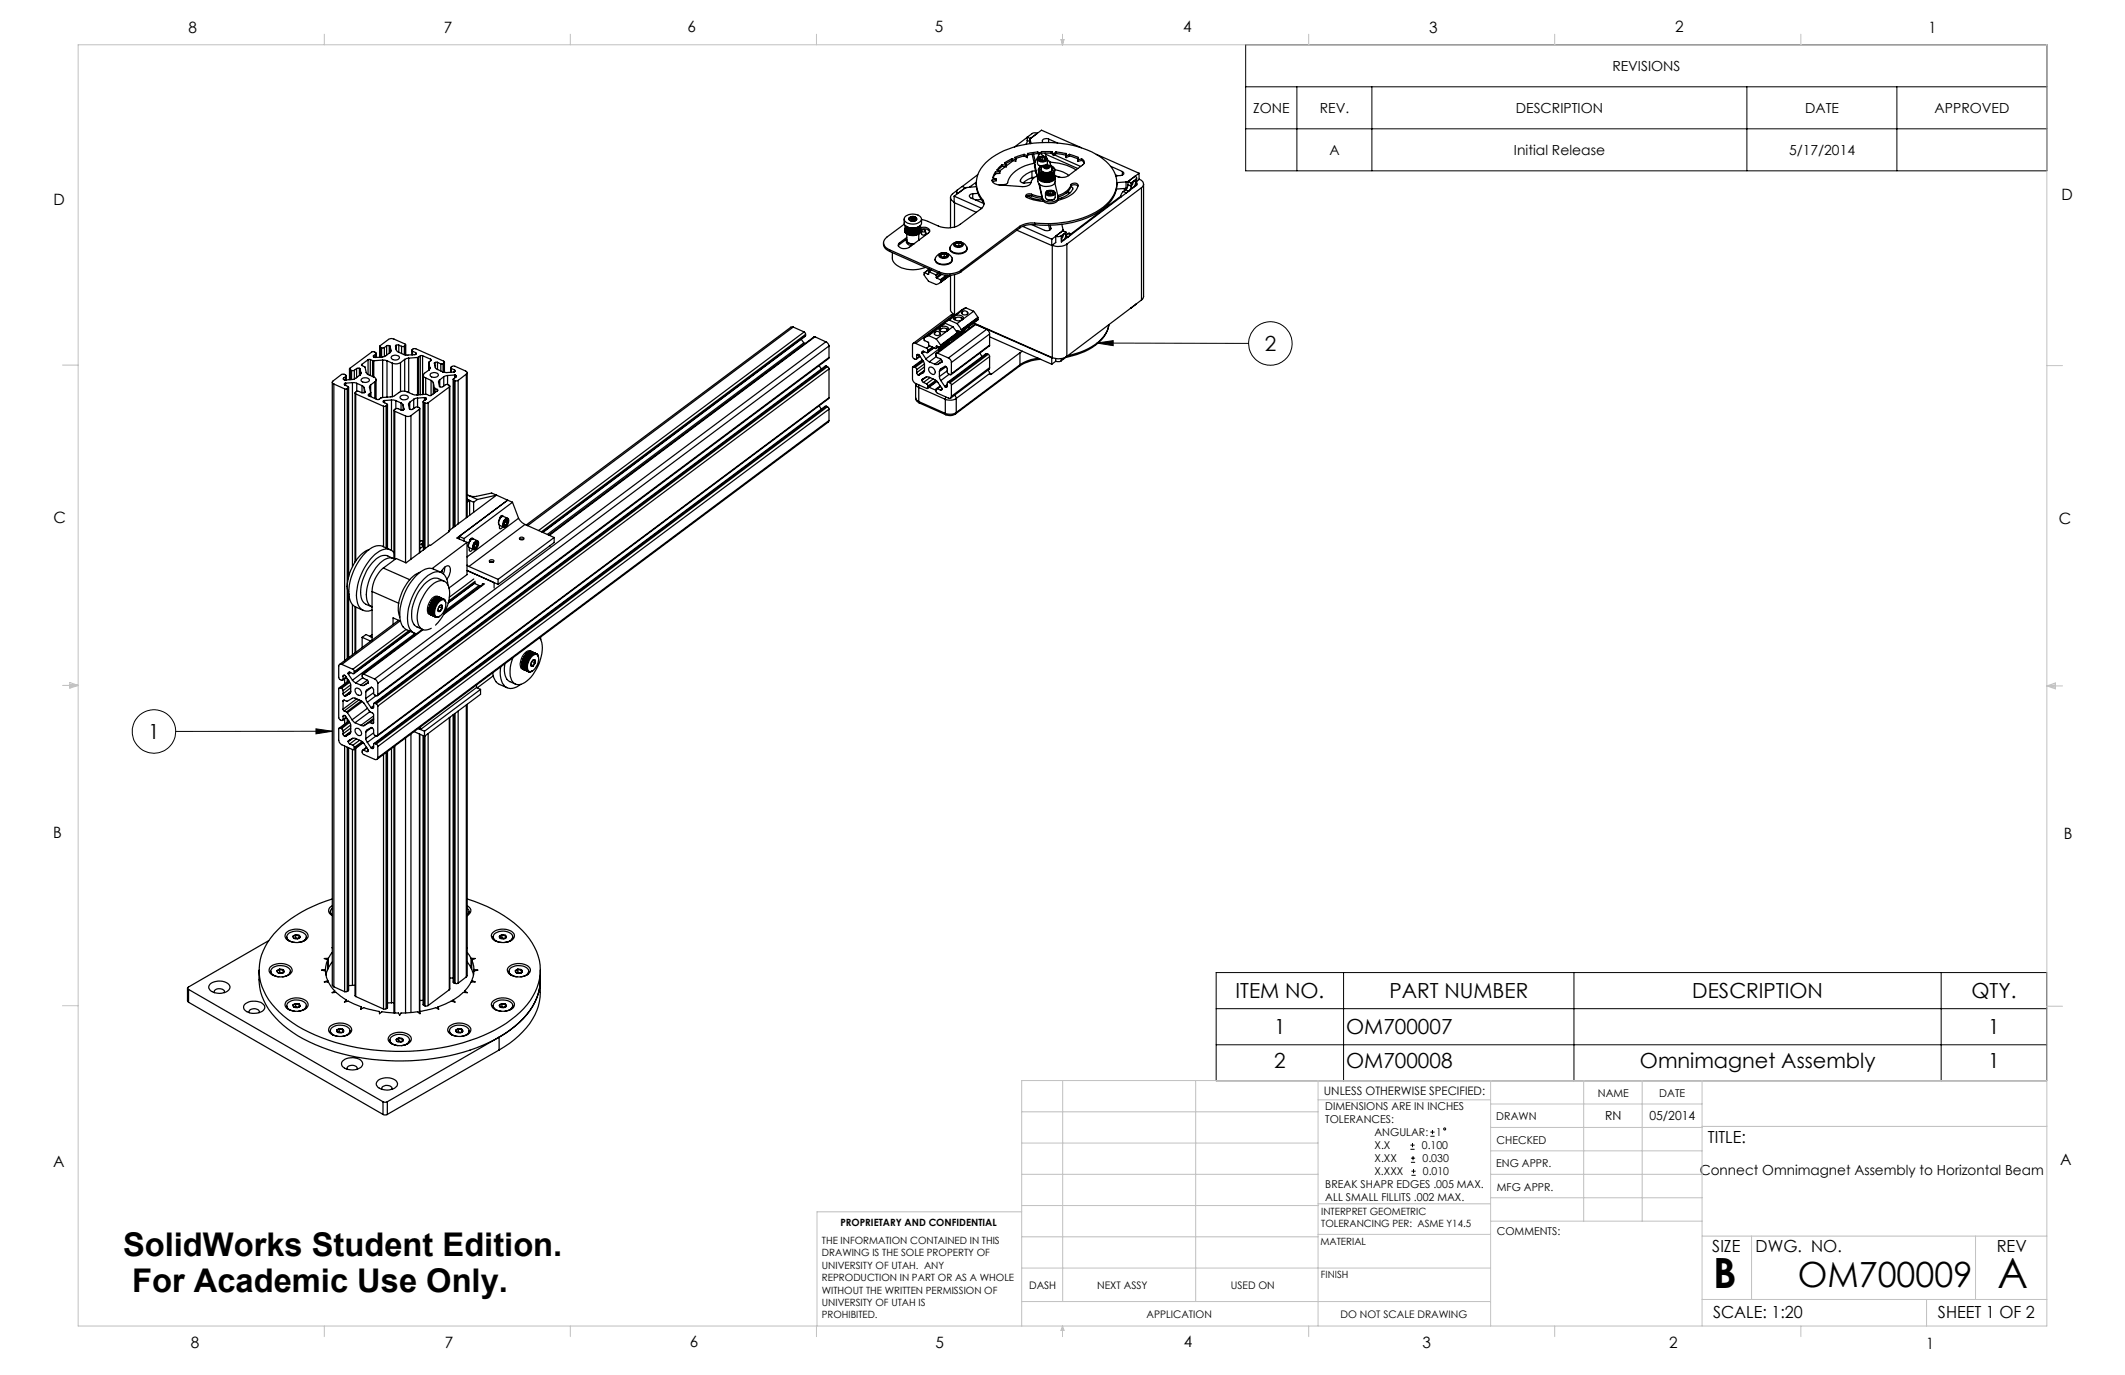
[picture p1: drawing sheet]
<svg xmlns="http://www.w3.org/2000/svg" width="432mm" height="279mm" viewBox="0 0 432 279" stroke-linecap="round" stroke-linejoin="round" font-family="sans-serif">
<defs><g id="words">
<g font-size="8.5">
<text x="348.1" y="261.8">B</text>
<text x="405.9" y="261.6">A</text>
</g>
<text font-size="7.1" x="365.3" y="261.5">OM700009</text>
<g font-size="6.6">
<text x="25" y="255.3">SolidWorks Student Edition.</text>
<text x="26.8" y="262.5">For Academic Use Only.</text>
</g>
<g font-size="4.2">
<text x="257" y="71.3">2</text>
<text x="30.1" y="150.2">1</text>
<text x="251" y="202.8">ITEM NO.</text>
<text x="282.3" y="202.8">PART NUMBER</text>
<text x="343.9" y="202.8">DESCRIPTION</text>
<text x="400.6" y="202.8">QTY.</text>
<text x="258.9" y="210.1">1</text>
<text x="273.5" y="210.1">OM700007</text>
<text x="404" y="210.1">1</text>
<text x="258.9" y="217.1">2</text>
<text x="273.5" y="217.1">OM700008</text>
<text x="333.2" y="217.1">Omnimagnet Assembly</text>
<text x="404" y="217.1">1</text>
</g>
<g font-size="3.4">
<text x="347.1" y="232.3">TITLE:</text>
<text x="347.9" y="254.3">SIZE</text>
<text x="356.7" y="254.4">DWG. NO.</text>
<text x="405.7" y="254.5">REV</text>
<text x="348.1" y="267.9">SCALE: 1:20</text>
<text x="393.8" y="267.9">SHEET 1 OF 2</text>
</g>
<g font-size="3.2">
<text x="38.3" y="6.7">8</text>
<text x="90.2" y="6.7">7</text>
<text x="139.7" y="6.5">6</text>
<text x="190" y="6.5">5</text>
<text x="240.4" y="6.5">4</text>
<text x="290.4" y="6.7">3</text>
<text x="340.4" y="6.5">2</text>
<text x="391.9" y="6.7">1</text>
<text x="10.9" y="41.6">D</text>
<text x="418.9" y="40.7">D</text>
<text x="10.9" y="106.3">C</text>
<text x="418.4" y="106.4">C</text>
<text x="10.8" y="170.2">B</text>
<text x="419.4" y="170.6">B</text>
<text x="10.8" y="237.2">A</text>
<text x="418.6" y="236.8">A</text>
<text x="38.8" y="273.8">8</text>
<text x="90.4" y="273.8">7</text>
<text x="140.2" y="273.8">6</text>
<text x="190.1" y="273.9">5</text>
<text x="240.5" y="273.8">4</text>
<text x="289" y="273.9">3</text>
<text x="339.1" y="273.8">2</text>
<text x="391.4" y="274.1">1</text>
</g>
<g font-size="2.8">
<text x="327.6" y="14.4">REVISIONS</text>
<text x="254.6" y="23">ZONE</text>
<text x="268.2" y="23">REV.</text>
<text x="308" y="23">DESCRIPTION</text>
<text x="366.8" y="23">DATE</text>
<text x="393.1" y="23">APPROVED</text>
<text x="270.1" y="31.5">A</text>
<text x="307.6" y="31.5">Initial Release</text>
<text x="363.5" y="31.5">5/17/2014</text>
<text x="345.4" y="238.8">Connect Omnimagnet Assembly to Horizontal Beam</text>
</g>
<g font-size="2.5">
<text x="326.2" y="227.6">RN</text>
<text x="335.2" y="227.7">05/2014</text>
</g>
<text font-size="2.4" x="269" y="222.4">UNLESS OTHERWISE SPECIFIED:</text>
<g font-size="2.2">
<text x="269.3" y="225.6">DIMENSIONS ARE IN INCHES</text>
<text x="304.1" y="227.7">DRAWN</text>
<text x="324.7" y="222.9">NAME</text>
<text x="337.2" y="222.9">DATE</text>
<text x="269.3" y="228.2">TOLERANCES:</text>
<text x="279.3" y="233.5">X.X</text>
<text x="279.3" y="230.9">ANGULAR:</text>
<text x="288.9" y="233.5">0.100</text>
<text x="291.8" y="230.9">1</text>
<text x="304.1" y="232.6">CHECKED</text>
<text x="279.3" y="236.2">X.XX</text>
<text x="279.3" y="238.8">X.XXX</text>
<text x="289" y="236.2">0.030</text>
<text x="289.1" y="238.8">0.010</text>
<text x="304" y="237.2">ENG APPR.</text>
<text x="269.3" y="241.5">BREAK SHAPR EDGES .005 MAX.</text>
<text x="269.3" y="244.1">ALL SMALL FILLITS .002 MAX.</text>
<text x="304.2" y="241.9">MFG APPR.</text>
<text x="304.1" y="250.9">COMMENTS:</text>
</g>
<g font-size="2.1">
<text x="209.1" y="261.9">DASH</text>
<text x="223" y="261.9">NEXT ASSY</text>
<text x="250.1" y="261.9">USED ON</text>
<text x="233" y="267.8">APPLICATION</text>
<text x="272.4" y="267.8">DO NOT SCALE DRAWING</text>
</g>
<g font-size="2">
<text x="170.8" y="249.2">PROPRIETARY AND CONFIDENTIAL</text>
<text x="268.5" y="246.8">INTERPRET GEOMETRIC</text>
<text x="268.5" y="249.4">TOLERANCING PER: ASME Y14.5</text>
<text x="167" y="252.8">THE INFORMATION CONTAINED IN THIS</text>
<text x="167" y="255.3">DRAWING IS THE SOLE PROPERTY OF</text>
<text x="167" y="257.8">UNIVERSITY OF UTAH. ANY</text>
<text x="268.3" y="252.9">MATERIAL</text>
<text x="167" y="260.3">REPRODUCTION IN PART OR AS A WHOLE</text>
<text x="167" y="262.9">WITHOUT THE WRITTEN PERMISSION OF</text>
<text x="268.4" y="259.7">FINISH</text>
<text x="167" y="265.4">UNIVERSITY OF UTAH IS</text>
<text x="167" y="267.9">PROHIBITED.</text>
</g>
</g></defs>
<g fill="none" stroke="#000" stroke-width=".2">
<path d="M253.1 9.1h162.8v25.6h-162.8zM253.1 17.6h162.8M263.5 17.6v17.1M278.8 17.6v17.1M355 17.6v17.1M385.4 17.6v17.1M253.1 26.2h162.8M222.9 69.7l3.3-.5v1zM222.9 69.7l30.8 .1M64.2 148.1l3.3 .5-3.3 .5zM67.5 148.6h-31.8M247.1 197.6h168.8v22h-168.8z"/>
<path d="M273 197.6v22M319.8 197.6v22M394.4 197.6v22M247.1 212.3h168.8M247.1 205h168.8M286.6 233.5h.8M286.6 232.7h.8M286.7 236.2h.8M286.7 235.3h.8M286.8 238.8h.9M286.8 238h.9M287 232.3v.8"/>
<path d="M287.1 234.9v.9M287.2 237.6v.8M290.7 230.9h.8M290.7 230h.8M291.1 229.6v.9"/>
<circle cx="258.2" cy="69.8" r="4.4"/>
<circle cx="31.3" cy="148.6" r="4.4"/>
<circle cx="293.5" cy="229.4" r=".21"/>
</g>
<g fill="none" stroke="#c0c0c0" stroke-width=".2">
<path d="M15.9 9.1h400v260.4h-400zM65.9 6.9v2.2M115.9 6.9v2.2M165.9 6.9v2.2M215.6 8h.6l-.3 1.1zM215.7 8l.2 1.1M215.9 6.9v2.2M216 8l-.1 1.1M265.9 6.9v2.2M315.9 6.9v2.2M365.9 6.9v2.2M12.7 74.2h3.2"/>
<path d="M415.9 74.3h3.2M12.7 139.3h3.2M14.2 139.1l1.7 .2M14.2 138.7l1.7 .6-1.7 .5zM15.9 139.3l-1.7 .3M415.9 139.4h3.2M415.9 139.4l1.8-.6v1.2zM415.9 139.4l1.8 .3M417.7 139.2l-1.8 .2M12.7 204.4h3.2M215.9 219.6v44.9M243 219.6v44.9"/>
<path d="M267.8 219.6v49.9M302.9 219.6v49.9M321.8 219.6v28.5M333.7 219.6v28.5M345.9 219.6v49.9M415.9 204.5h3.2M415.9 219.6h-208.3v49.9M207.6 238.6h60.2M207.6 232.3h60.2M207.6 225.9h60.2M267.8 223.5h35.1M302.9 233.9h43"/>
<path d="M302.9 229.1h43M302.9 224.3h43M302.9 238.6h43M345.9 228.9h70M207.6 257.7h95.3M207.6 251.3h60.2M207.6 245h60.2M207.6 246.2h-41.6v23.3M267.8 250.8h35.1M267.8 244.6h35.1M302.9 248.1h43M302.9 243.4h43"/>
<path d="M345.9 251.2h70M355.9 251.2v12.9M401.4 251.2v12.9M65.9 269.5v2.1M115.9 269.5v2.1M165.9 269.5v2.1M207.6 264.5h95.3M215.9 269.5v2.1M215.9 269.5l.3 .8h-.6zM265.9 269.5v2.1M315.9 269.5v2.1M345.9 264.1h70"/>
<path d="M365.9 269.5v2.1M391.5 264.1v5.4"/>
</g>
<path d="M222.9 69.7l3.3-.5v1zM64.2 148.1l3.3 .5-3.3 .5z" fill="#000"/>
<g fill="none" stroke="#000" stroke-width=".25">
<path d="M193.9 39.9v1.3l4.5 1.9M193.9 39.9l5.6 2.4M194.4 38.9v.6M194.5 38.7a2.11 2.11 0 0 0-1.4 1.3l.3 .7 .5 .4M195.5 37.9l-.9 .7a.36 .36 0 0 0-.2 .4 .36 .36 0 0 0 .3 .3l1.4-1.1M195.5 37.9l.6 .3M196.1 38.2h.1M197.7 39.4a.47 .47 0 0 0-.7 .2 .47 .47 0 0 0 .3 .6l2.6 1.1M197.7 39.4v1M198.4 37.2v.6a5.6 5.6 0 0 0 1.3 3.1M198.4 37.9l-2.1 .2-2.4 1.8M198.4 37l-1.4 1"/>
<path d="M198.7 35.5l-3.2 2.4M198.7 39.3l-1 .1M201.6 36.6a1.27 1.27 0 0 0 1.4 1l4.7 .3a1.67 1.67 0 0 0 1.8-.8M201.6 36.6v.1M202.3 34.9l-.6 1.2 .8 .3M202.3 35.3l-.5 .9M202.3 34.9v.4M202.5 35.2l-.4 .3M202.5 36.4l-.9 .2M202.5 36.4v.3l-.9 .2M203.2 34.9h-.9M203.2 34.9v.3l-.9 .1"/>
<path d="M203.6 33.5l-1 1 .6 .4M203.6 33.8l-.9 .8M203.6 33.5h.9M203.6 33.5v.3M204.3 33.9l-1.3 .9M204.5 33.5v.4l-.9-.1M205.6 32.2l-1.5 .9 .4 .4M205.6 32.6l-1.3 .7M205.6 32.2l.8 .3M205.6 32.2v.4M205.9 32.6l-1.4 1.1M206.4 32.5v.3l-.8-.2"/>
<path d="M206.5 32.2l-.1 .1M207.4 36.6a.61 .61 0 0 0 .8 .6l1.3-.1M207.4 36.6v.3M208.1 31.4l-1.9 .6 .2 .5M208.1 31.7l-1.8 .5M208.1 31.4l.6 .3M208.1 31.4v.3M208.1 31.7l.6 .3M208.7 39.8a4.6 4.6 0 0 0 3.1 .7M208.7 28.5l-.2 .8M208.7 27.9l1.2-.9 .9 .1-1.4 1.1M208.7 27.9v.6"/>
<path d="M208.7 31.7v.3M208.7 27.9l.7 .3M208.7 27.9l-2.6 2M208.7 28.5l.6 .3M208.8 31.2l-.1 .5M208.8 31.2v.3M208.8 31.5l-.1 .5M209.3 29v.2M209.3 28.3v.9M209.4 28.2h.1M209.5 29.2l-.1-1.1 2.2-1.6 8.1 3.5M209.5 39.8h-.7"/>
<path d="M209.6 39.5l2.1 .5M209.6 39.5l-.5-.1-.4 .1-.3 .4a6 6 0 0 0 3.7 1M209.6 39.8l2.2 .6M209.6 39.8l-.7-.1-.4 .3M209.6 39.5v.3M209.7 34.8a4.3 4.3 0 0 0-2.3 1.8M209.7 36.1l-.8 .3-1 .8M209.7 34.8v1.3M209.7 31.3l.4 1.8M210 31.3l.4 1.4M210.2 33.2l.1 .8M210.2 36.1h-.5"/>
<path d="M210.3 33.4l.6 2.8M210.3 34l.2 1.1M210.3 33.4v.6M210.3 33l-.1 .1a7.4 7.4 0 0 0-5.3 3.5l-.2 .7-.3 .1-1.2 .2M210.4 32.7v.2zM210.4 34.8h-.7M210.5 35.1l.1 .2M210.5 35.1v-.3l.4 1.7M210.7 35.7l-.3 .2a1.6 1.6 0 0 0-.9 1.2M210.8 32.3l.1 1 .7 .5-.5-.2M210.9 30.9l-2.1 .3M210.9 31.2l-2.1 .3"/>
<path d="M210.9 30.9v.3M210.9 30.9l.3 .3M210.9 31.2l.2 .2M210.9 36.1a1.58 1.58 0 0 0 .5 1.5 1.58 1.58 0 0 0 1.7 .3l.7-.2a.94 .94 0 0 0 .6-.8v-.8M211.1 34.3a.94 .94 0 0 0 1.1 1.2 1.8 1.8 0 0 0 2.1-.9v-.3M211.1 32a1.06 1.06 0 0 1 1.6 .3 1.08 1.08 0 0 1-1.8 0zM211.1 37.3l.7 3.3M211.1 34.1a2.18 2.18 0 0 1 3.2 .2 1.37 1.37 0 0 1-1.8 1.1l-.7-.1-.5-.3a.6 .6 0 0 1-.2-.9zM211.1 35.6a.8 .8 0 0 0 .5 1.3 2.34 2.34 0 0 0 2.8-.6v-.5l-.2-.2M211.1 36.1v.1M211.1 36.2h.1M211.1 35v1.2"/>
<path d="M211.2 35.1l.1 1.4M211.2 31.9l-.2 .1a.48 .48 0 0 0-.1 .6 .48 .48 0 0 0 .5 .2 .84 .84 0 0 0 .9 .1 .84 .84 0 0 0 .5-.8l-.4-.2M211.2 37.4l.6 2.9M211.3 32.1v.4M211.3 35.1v1.4M211.3 34a2.02 2.02 0 0 1 2.9 .3 1.31 1.31 0 0 1-1.8 1l-.7-.1a.67 .67 0 0 1-.5-.5 .67 .67 0 0 1 .1-.7zM211.3 32.5h.2M211.4 36.5h.1M211.4 35.2l.1 1.4 .1 .1M211.4 36.5h-.1M211.5 34.4a1.29 1.29 0 0 0 2.3 .2v-.2M211.6 35.3v1.4"/>
<path d="M211.6 30.8h2.1M211.6 31.2h2.1M211.6 30.8l-.2 .4M211.6 30.8v.4M211.6 31.2v.1M211.7 36.7h.1M211.7 36.7h-.1M211.7 35.4v1.3M211.8 31.9l.5 .2M211.8 31.9l-.5 .2M211.8 32.5l-.1 .1M211.8 32.5l.1 .1"/>
<path d="M211.8 31.9v.6M211.8 33.9a1.15 1.15 0 0 1 2 .7 1.4 1.4 0 0 1-2.3-.2zM211.8 35.4v1.4l.2 .1M212 35.5v1.4M212.1 36.8h.1M212.1 31.8l-.8-.7-1 1.9v.4M212.1 36.8l-.1 .1M212.1 35.5v1.3M212.1 33.8l.6-.2 .6 .3a.64 .64 0 0 1-.6 .4 .64 .64 0 0 1-.6-.4zM212.1 36.8l.2 .1M212.2 33.9l.2 .3M212.2 33.9l.1 .2"/>
<path d="M212.3 35.5v1.4h.2M212.3 36.9h.1M212.3 32.1v.3M212.3 32.1v.4M212.3 32.4a.78 .78 0 0 1-1 .1M212.3 32.4l-.1 .1M212.4 31.1l.2 .9M212.4 39.2v.9a1.14 1.14 0 0 0 2 0v-.9M212.4 31.3l6.6 3M212.5 33.7l.4 .1M212.5 33.7l-.3 .2M212.5 33.7v.4"/>
<path d="M212.5 34.1l-.1 .1M212.5 34.1h.4M212.5 35.5v1.4M212.5 36.9h.1M212.5 36.9h.2M212.5 35.6v1.3M212.7 38.9a1.07 1.07 0 0 1 1.6 .3 1.05 1.05 0 0 1-1.8 0zM212.7 36.9h.1M212.7 35.6v1.3M212.7 36.9l.1 .1M212.8 35.6v1.4M212.8 38.8a.49 .49 0 0 0-.4 .6 .49 .49 0 0 0 .6 .4l1.1-.1a.43 .43 0 0 0 .3-.4 .43 .43 0 0 0-.2-.4l-.1-.1"/>
<path d="M212.8 32.4l.6 .6 .1 .7M212.8 32.3v.9l-.1 .3M212.9 39l.1 .4M212.9 33.8l.2 .2M212.9 33.8v.3M212.9 34.1h.1M213 35.5v1.4l-.2 .1M213 36.9h.1M213 39.4h.1M213 35.5v1.4M213.1 28.3a.85 .85 0 0 0-1.3 .4l.1 .3M213.1 28.3l1.8 .8"/>
<path d="M213.1 28.3v.7M213.1 34l-.2 .2h-.5M213.1 34l-.2 .2M213.1 36.8h.1M213.1 36.8l-.1 .1M213.1 35.5v1.3M213.2 36.8l.1 .1M213.2 35.5v1.3M213.3 35.5v1.4M213.3 32.9a11.2 11.2 0 0 1 5.4 1.6M213.4 38.8l.5 .2M213.4 38.8l-.5 .2"/>
<path d="M213.4 38.8v.6M213.4 39.4l-.1 .1M213.4 39.4l.1 .1M213.4 35.5v1.3l-.1 .1M213.5 31.1l.4 .2M213.5 36.7h.1M213.5 36.7l-.1 .1M213.5 35.4v1.3M213.6 36.7v.1M213.6 35.4v1.3M213.6 35.3v1.5M213.7 30.8l.4 .5"/>
<path d="M213.7 30.8v.4M213.7 31.2l.4 .4M213.8 35.3v1.4l-.2 .1M213.9 36.5h.1M213.9 36.5h-.1M213.9 39l.1 .3M213.9 35.2v1.3M213.9 39v.3M214 39.3l-.6 .2-.4-.1M214 39.3l-.2 .1M214 35.2v1.3M214.1 35.1l-.1 1.4"/>
<path d="M214.1 36.3h.1M214.1 31.3v.3M214.2 35v1.3M214.2 36h.1M214.2 31.5l5.4 2.3M214.3 34.8v.8M214.3 34.5a6.1 6.1 0 0 1 2.9 1.1M214.3 37.2l.7 2.8M214.6 30.9l2 .3M214.6 31.2l2 .3M214.6 30.9l-.5 .4M214.6 30.9v.3"/>
<path d="M214.6 31.2l-.5 .4M214.9 35.9l.5 .1M216.6 31.2v.3M216.6 31.2v.5M216.6 31.5v.5M216.6 31.7v.3M217.1 39.2h.3M217.1 39.2h-.4M217.1 38.8v.4M217.3 31.4l1.8 .6-.1 .5M217.3 31.7l1.7 .6M217.3 31.4l-.7 .3"/>
<path d="M217.3 31.4v.3M217.3 31.7l-.7 .3M217.6 37.9l.3 .2a1.74 1.74 0 0 1-1.1 1.6l-1.1 .6h-.7M217.6 37.6a.85 .85 0 0 1 1.5 .1 4.3 4.3 0 0 1-3.3 2.8l-.8 .2M217.6 37.6a3.6 3.6 0 0 1-2.7 2.2M217.6 37.9l-.4 .8a4 4 0 0 1-2.2 1.3M217.6 37.6v.3M219 32.5v.3l.8-.2M219 37.8a.95 .95 0 0 0-1.4 .1M219.8 32.3a.68 .68 0 0 1 .5 .5 .68 .68 0 0 1-.3 .7l-2.9 2.2a2.82 2.82 0 0 1-2.9-.1M219.8 32.6l.5 .5M219.8 32.3l-.8 .2"/>
<path d="M219.8 32.3v.3M222.8 31.4l8.7 3.8M225.7 33.8l2.4 1.1M226.7 35.5l.4 .2M226.9 37.2a6.6 6.6 0 0 1-3.4 5.7 20.4 20.4 0 0 1-13.2 2.7M227.8 39.9l-10.2 7.7M227.8 39.9v.1M227.8 39.9l.1 .1M228.1 34.9l.3 .3-.3 .4-1.4 .1M228.1 34.9v.7M228.2 38.9l-.4 .6v.4M228.2 38.3l.6 .2"/>
<path d="M228.7 38.6l-.5 .3M228.7 38.6l.6 .2M228.8 37l-1.9 .1M228.8 38.3l-1.9 .1M228.8 37v1.3M229 38.2l-.2 .1M229.2 37.5l-.1 .5-.4 .6M229.2 36.9v.6M229.2 37.5l.6 .3M229.2 36.9l.6 .3M229.3 36.8l-.5 .2M229.3 36.8h.1"/>
<path d="M229.3 38.8l-.4 .4-.7-.3M229.8 37.8v.4l-.5 .6M229.8 37.2v.6M230.2 37l.4-.2a.85 .85 0 0 1-.6 1.3l-.1-.4zM230.2 37v.4l-.3 .3M230.8 36.4a.34 .34 0 0 0 .2-.3 .34 .34 0 0 0-.4-.3l-1.4 1.1M230.8 36.4l-1 .8M230.8 36.4v1.3M231 37.2v.3l-.1 .2-15.2 11.4M231 36.2v1.4M231.5 36.4a.96 .96 0 0 1 .8 .7 .96 .96 0 0 1-.3 1M231.5 35.2l-2.2 1.6"/>
<path d="M231.5 35.2v1.3l-.5 .4M232 38.1l-15.2 11.5M232 38.1v22.9M232.4 37.4v22.9l-.4 .7M179.5 49.3v.4a1.75 1.75 0 0 0 1.3 1.4M180.8 50.8l10 4.4M180.8 50.8v.3M180.8 51.1l10 4.5M181.3 51.3a2.52 2.52 0 0 0 1.9 3.1 6.8 6.8 0 0 0 4.8-.1M182.8 49.7l-.3 .3M182.8 49.4v.3M183.7 44.5v.8a1.51 1.51 0 0 0 1.8 1.1 1.47 1.47 0 0 0 1.8-1.9"/>
<path d="M183.8 45.5l-3.6 2.7a1.31 1.31 0 0 0-.7 1.2 1.31 1.31 0 0 0 .9 1.2l.4 .2M183.8 47a2.01 2.01 0 0 0 3.3 0M183.9 44.1a2.35 2.35 0 0 1 3.3 .2 .97 .97 0 0 1-.9 1.1 2.31 2.31 0 0 1-2.5-.6zM183.9 46.4a.93 .93 0 0 0 .1 1 .93 .93 0 0 0 1 .3 1.8 1.8 0 0 0 2.1-.9l-.1-.3M183.9 46.7v.1M183.9 46.8l.1 .2M183.9 45.8v1M184 47v.1M184 47h.1M184 45.9v1.1M184 47.1l.1 .1M184 45.9v1.2"/>
<path d="M184.1 47.2l.2 .1M184.1 46v1.2M184.2 48.9v.4l.3 .3 .7 .3M184.2 47.2h.1M184.2 46v1.2M184.2 47.2h-.1M184.3 47.6v1.3l.1 .3 .5 .3h.8M184.3 48.6a.7 .7 0 0 0 .7 .9l.7 .1M184.3 46.1v1.1M184.3 47.2h.1M184.3 48.3l-1.5 1.1M184.3 48.6l-1.5 1.1"/>
<path d="M184.3 47.3l.1 .1M184.3 46.1v1.2M184.4 47.4l.2 .2M184.4 46.1v1.3M184.5 47.4h.1M184.5 47.4h-.1M184.5 46.2v1.2M184.6 47.6h.2M184.6 46.2v1.4M184.7 44.5a.88 .88 0 0 0 .8 .5 .88 .88 0 0 0 .8-.5M184.7 44.5h.1M184.7 44.3a.74 .74 0 0 0 .5 .7 .74 .74 0 0 0 .8-.2"/>
<path d="M184.8 47.6l.3 .1M184.8 46.3v1.3M184.9 47.6h.1M184.9 47.6h-.1M184.9 46.3v1.3M184.9 44.2a.55 .55 0 0 0 .9 .4M184.9 47.6h.2M184.9 44.2l-.2 .1M184.9 44.2l.9 .4M185 44.1l-.3 .2M185 44.1l1.2 .6M185.1 47.6h.1"/>
<path d="M185.1 46.3v1.3M185.1 47.7h.2M185.1 46.3v1.4M185.1 44a.53 .53 0 0 1 .6-.1 .53 .53 0 0 1 .3 .5M185.1 44l-.1 .1M185.1 44l.9 .4M185.3 47.7h.3M185.3 46.4v1.3M185.3 47.6h.1M185.3 47.6v.1M185.3 47.6h.2M185.3 46.4v1.2"/>
<path d="M185.5 47.6h.1M185.5 47.6l.1 .1M185.5 46.4v1.2M185.6 46.4v1.3M185.8 47.7h-.2M185.8 47.6h.1M185.8 46.3v1.4M185.8 44.6l.2 .2M185.8 46.3v1.3M185.9 44.1l.4 .3-.1 .3M185.9 47.6h.1M185.9 47.6h-.1"/>
<path d="M185.9 46.3v1.3M186 47.6h.1M186 46.3v1.3M186 44.4l.2 .3M186.1 47.6l-.3 .1M186.1 46.3v1.3M186.2 44.7l-.2 .1M186.2 47.6h-.1M186.2 46.2v1.4M186.3 44.5h.1M186.3 47.4h.1M186.3 47.4l-.1 .1"/>
<path d="M186.3 46.2v1.2M186.4 47.4l.1 .1M186.4 46.2v1.2M186.5 47.5l-.3 .1M186.5 46.2v1.3M186.6 47.4l-.1 .1M186.6 47.3h.1M186.7 46.1l-.1 1.3M186.7 47.2v.1M186.7 48.6l.1 .2M186.7 46.1v1.1M186.7 47.6v1.2"/>
<path d="M186.7 47.2l.1 .1M186.8 47.3l-.2 .1M186.8 46v1.3M186.9 47.2l-.1 .1M186.9 45.9v1.3M186.9 47h.1M187 47l-.1 .2M187 45.8v1.2M187 46.7h.1M187 46.7v.3M187 46.2a1.34 1.34 0 0 1 1.9 .8l-.2 .3-3.9 2.9a1.67 1.67 0 0 1-2.3-.2l.3-.6M187 45.8v.9"/>
<path d="M187.1 46.6h1.2l.6 .5M187.1 47h.2M187.3 46.9v.7a.49 .49 0 0 0 .8 0v-.7M187.4 46.7l.6 .1a.36 .36 0 0 1-.3 .3 .36 .36 0 0 1-.4-.3zM187.8 55.4l1-.7-.9 .7M187.9 55.4h-.1v.5l.9 1.3 1.6 .6 .8-.4M187.9 55.4l.7 .3M188 47.3l.5 .2M188.7 55.7h-.1M188.8 55.2l-.1 .5M188.8 55.2l1.3 .6M189.2 54.9l-.5 .3"/>
<path d="M189.3 54.9l-.5 .3M190 52.7a1.17 1.17 0 0 0 1.4 1.1 1.59 1.59 0 0 0 2.1-1.1M190.1 55.8l.2 .2M190.3 52.1a1.74 1.74 0 0 1 1.9-.8 1.74 1.74 0 0 1 1.3 1.6 2.23 2.23 0 0 1-3.4 0l-.1-.4zM190.3 56.4l.1 .1M190.3 56v.4M190.4 56.5l.7 .3M190.6 55.5l-.5 .3M190.8 55.2v.4M190.8 55.6l-.5 .4M190.9 51.7a1.27 1.27 0 0 1 1.9 .2 1.21 1.21 0 0 1-2 .1zM191.1 56.8v.2"/>
<path d="M191.1 52.1a.94 .94 0 0 0 1.2 .1M191.1 52.1l.2 .1M191.1 57.3v.1M191.1 57.4l1.9-1.4-1.9 1.4M191.1 57v.3M191.1 55.7l-.8 .7M191.2 51.7l-.2 .2 .1 .2M191.2 51.7l-.1 .4M191.2 51.7v.5M191.3 55.8l-.9 .7M191.9 51.5l.5 .3M191.9 51.5l-.7 .2"/>
<path d="M191.9 52.1l-.6 .2M191.9 52.1l.3 .2M191.9 51.5v.6M192.2 56l-1.1 .8M192.3 52.2h-.1M192.4 51.8l-.1 .4M192.5 56l-1.4 1M193 56l-1.9 1.3M193 50.4a1.43 1.43 0 0 0 1.8 1.2 1.36 1.36 0 0 0 1.7-1.2M193.1 56v7.1l.9 .8M193.1 40.1v6.2M193.5 49.6a1.72 1.72 0 0 1 1.8-.4 1.72 1.72 0 0 1 1.2 1.5 2.24 2.24 0 0 1-3.5 0v-.5z"/>
<path d="M193.9 49.5a1.23 1.23 0 0 1 1.9 .2 1.16 1.16 0 0 1-2 .1zM194 41.2v4.9M194 55.8v8.1M194.1 49.8a1.07 1.07 0 0 0 1.2 .2M194.1 49.8l.2 .2M194.2 49.4l-.2 .2 .1 .2M194.2 49.4l-.1 .4M194.2 49.4v.5M194.8 49.3l.6 .2M194.8 49.3l-.6 .1M194.8 49.9l-.5 .1M194.8 49.9l.4 .1"/>
<path d="M194.8 49.3v.6M195.3 54.9a4.8 4.8 0 0 1-4.5 .3M195.3 55.2a4.8 4.8 0 0 1-4.5 .4M195.3 54.9v.3M195.3 50h-.1M195.4 49.5l-.1 .5M199.4 40.5l-1.1 .1M199.7 40.6a1.25 1.25 0 0 1-.4 1.9l-4.2 3.1a4.9 4.9 0 0 1-4.4 .3l-2.6-1.1-.8-.2M199.7 40.6a5.3 5.3 0 0 1 .6-7.5 18.4 18.4 0 0 1 13.3-4.1 18 18 0 0 1 11.2 3.8 5.5 5.5 0 0 1 0 8.7 17.5 17.5 0 0 1-11.2 3.9l-3.3-.1M199.7 40.9l.2 .6M199.7 40.6v.3M206.6 46.8l7.1 3.1"/>
<path d="M207.2 46l-11.9 8.9M207.2 46v.4M207.2 46.4l-11.9 8.8M207.8 46l5.9 2.6M209.6 45.6l2.7 1.2a.91 .91 0 0 0 1.2-.4M210.3 45.3a4.9 4.9 0 0 0-3.1 .7M210.3 45.6a4.6 4.6 0 0 0-3.1 .8M210.3 45.3v.3M211.8 40.3v.3M212.7 40.5a1.47 1.47 0 0 0 1.4 0M213.1 45.8l.2 .9M213.4 45.8l.1 .6"/>
<path d="M213.5 46.4v.1M213.7 48.6v1.3M213.8 49.8h.1M213.8 49.8v22.9M214.5 48v1.3l-.8 .6M215 40a1.59 1.59 0 0 1-2.3 1l-.6-.3-.3-.4M215 40.1a1.22 1.22 0 0 1-1.5 1.3l-1.1-.2-.6-.6M215.7 47.9l-.6 .2-.6-.1M215.7 47.9v1.3M215.8 45.6l.2 1.1M215.8 47h.1M215.8 47l-2.1 1.6"/>
<path d="M216 47.8l.4-.3a.85 .85 0 0 1-.6 1.3l-.1-.3zM216 46.7l-.2 .3M216 47.7v.5l-.3 .2M216 46.7v.2M216.6 47.2v.6a.29 .29 0 0 0 .1 .4 .29 .29 0 0 0 .4-.1M216.6 47.2l-.6-.3-1.5 1.1M216.6 47.2l-.9 .7M216.6 47.9l.5 .2M216.8 49.6a3.4 3.4 0 0 1-3 .2M216.8 49.6v22.8M217 47.5l.3-.1 .5 .2M217 47.5l-.4 .2"/>
<path d="M217 47.5l.6 .2-.5 .4M67.5 77.7v122.5l.3 .3M67.8 78l2.2 1M67.8 78v122.5M69.8 76.8v.3M70 77.9v.2l.1 .1M70 77.9v.3M70 79v55.3M70.1 78.2l.6 .3 .1 .2-.1 .1M70.1 77.9h-.1M70.1 77.9v.3M70.2 77.9h-.1"/>
<path d="M70.2 77.9v.4M70.3 76.5v-.2l-.1-.1-.7-.1-1.8 1.3a.34 .34 0 0 0-.2 .4 .34 .34 0 0 0 .3 .2M70.3 76.5l-.5 .3M70.3 76.5v.7M70.3 76.3v.9M70.6 79h-.6M70.6 79v54.8M70.7 78.8l-.1 .2M70.7 78.8v38.8M70.8 78.7v38.6M71 75v2.2M71.2 75.1l.2 .2"/>
<path d="M71.2 75.1v2.1M71.4 75.3v1.8M71.6 77.8l.9 .1M71.6 77.8l-1.4 .1M71.6 77.8v37.3M72 75.2l-.6 .1M72 75.2v1.8M72.1 79.8v34.4M72.5 74.9l-.5 .3M72.5 74.9v1.8M72.5 77.9l1.1 .5M72.5 77.9v1.6"/>
<path d="M73 74.9h-.5M73 74.9h.1M73 74.9v1.4M73.1 76.2l-1.3 .9-1.7 .1-.4-.2 .1-.2M73.1 74.9h.1M73.1 74.9v1.4M73.2 74.9l.1 .8M73.2 74.9v1.3M73.3 75.7l-.2 .5M73.3 75.7v.2M73.4 77a1.1 1.1 0 0 1 1.7 .2 .94 .94 0 0 1-.9 .5 .94 .94 0 0 1-.8-.5zM73.5 74v.3l.7 .3 .3 1.3 1.5 .7"/>
<path d="M73.5 74v.3M73.6 78.4l.4 .4M73.6 78.4v1.4M74 78.8l.2 .8M74 78.8v1M74.2 79.6l-.5 .2-1-.3-.6 .3 .2 .2M74.2 79.6v.1M74.8 73.1l-1.3 .9M74.8 73.1v3M75.2 73.1h-.4M75.2 73.1l.5 .2M75.2 79.9l-.3 .3"/>
<path d="M75.2 73.1v3.2M75.2 79.9v.7M75.3 78.2l-.2 .4 .1 1.3M75.3 78.2v2.4M75.7 73.3h.3M75.7 73.3v3.2M75.9 72.2v.3M76 76.6a.51 .51 0 0 1 .4 .4 .51 .51 0 0 1-.2 .6M76 73.3v3.3M76.2 77.6l-.9 .6M76.2 77.6v3.4M76.4 71.9l-.1-.3-.5-.2-.2 .1-4.6 3.4 .2 .2"/>
<path d="M76.4 71.9l-.5 .3M76.4 71.9v.7M76.4 77.2v3.9M76.4 71.8v.8M77.2 70.4v2.2M77.3 70.6l.2 .1M77.3 70.6v2M77.5 70.7v1.9M77.8 73.2l.8 .1M77.8 73.2l-1.8 .1M77.8 73.2v7.6M78.1 70.6l-.6 .1"/>
<path d="M78.1 70.6v1.9M78.6 70.3l-.5 .3M78.6 70.3v1.9M78.6 73.3l1.1 .5M78.6 73.3v7.4M79.1 70.2l-.5 .1M79.1 70.2l.1 .1M79.1 70.2v1.6M79.2 71.7l-.9 .7-.5 .1-1.6 .1-.4-.2 .1-.2M79.2 70.3l.1 .1M79.2 70.3v1.4M79.3 70.4v1.2"/>
<path d="M79.3 70.4l.1 .8M79.4 71.2l-.2 .5M79.4 71.2v.1M79.6 72.5a1.06 1.06 0 0 1 1.6 .1 .94 .94 0 0 1-.9 .6 .94 .94 0 0 1-.8-.6zM79.7 73.8v6.8M80.4 70.2l.2 1.1 1.4 .7 .8 .2 1.6-.2M80.4 70.2v.3M80.5 70.2h-.1M80.5 70.2v.7M81 70.1l-.5 .1M81 70.1l.6 .3M81 70.1v1.5"/>
<path d="M81.4 73.7a1.85 1.85 0 0 1-1.7 .1M81.4 73.7v5.9M81.6 70.4v1.4M82.2 70.3l-.6 .1M82.2 70.3v1.8M82.2 73l-.8 .7M82.2 73v6.5M82.3 70.2l.1-.2-.1-.1-2.3-1-.5-.1-.4 .1-1.9 1.4 .1 .3M82.3 70.2l-.1 .1M82.3 70.2v1.9M82.4 70.1v2M83 72.8l-.8 .2"/>
<path d="M83 72.8v7M83.7 71.2v.9M83.8 71.4l-.1-.1v-.3l.3-.2h.4l5.8 2.6 .1 .2-.1 .2M83.8 71.4l.7 .2M83.8 71.4v.7M84.5 71.6l.1 .2-.2 .2M84.5 71.6v.4M84.8 72.6l-1.8 .2M84.8 72.6v7.7M85.1 72.6h-.3M85.1 72.6v7.6M85.4 72.3l-.3 .3"/>
<path d="M85.4 72.3v7.9M85.9 72.3h-.5M85.9 72.3l1.6 .7M85.9 72.3v7.9M86 76.3v3.9M86.5 76.8l1.1 .5M86.5 76.8v3.3M87.1 75.2l-.8 .6a.53 .53 0 0 0-.2 .6 .53 .53 0 0 0 .4 .4M87.1 73.7v1.5M87.1 73.7l.2 1M87.3 74.7l-.2 .5M87.3 74.7v.2"/>
<path d="M87.5 76a.98 .98 0 0 1 1.6 .3 1.02 1.02 0 0 1-1.7-.1zM87.5 73l.1 .2-.5 .5M87.5 73v.3M87.6 77.3l.5 .5M87.6 77.3v3.1M88.1 77.8l.2 1M88.1 77.8v2.2M88.3 78.8l.1 .1M88.3 78.8v1.1M88.3 73.7l.1 1 .5 .4M88.3 73.7v.3M88.4 73.7h-.1"/>
<path d="M88.4 73.7v.6M88.4 78.9l.5 .2M88.4 78.9v.9M88.9 79.1v.3l-1.3 1-1.1-.3M88.9 79.1v.3M88.9 73.6l-.5 .1M88.9 75.1l1.7 .6 1.8-.2M88.9 73.6l.7 .3M88.9 73.6v1.5M89.4 77.2l-.3 .3 .3 1.1M89.4 78.6h.5l.9-.5 .6 .3-.1 .2M89.4 77.2v1.4"/>
<path d="M89.6 73.9v1.5M90 73.9h-.4M90 73.9v1.7M90.2 76.6l-.8 .6M90.2 76.6v1.9M90.2 73.8l-.2 .1M90.2 73.8v1.8M90.3 73.6v2.1M90.9 76.3l-.7 .3M90.9 76.3v1.8M91.3 78.6l-4.3 3.2M91.3 78.6v29.2"/>
<path d="M91.4 78.5v29.2M91.6 74.7v.9M91.7 74.9v-.3l.6-.2 2.3 1a.34 .34 0 0 1 .3 .3 .34 .34 0 0 1-.1 .3M91.7 74.9l.7 .3M91.7 74.9v.7M92.1 77.1v30.1M92.2 77.2l.3 .1M92.2 77.2v29.9M92.4 75.2l.1 .1-.1 .2M92.4 75.2v.3M92.4 76.2h.1M92.4 76.2l-1.5 .1"/>
<path d="M92.4 76.2v.6M92.5 77.3v29.6M92.5 76.2l.1 .1M92.5 76.2v.5M92.6 76.3l.1 .2-.6 .5 .1 .2M92.6 76.3v.3M93.1 77.3h-.6M93.1 77.3v29.2M94.8 76l-1.7 1.3M94.8 76v29.2M94.9 75.7v29.4M161.2 66.5h-.5l-53.8 40.2"/>
<path d="M161.2 66.5l-54 40.3M161.2 66.5l2.2 1M162.8 68.9l.5 .8M163.3 69.7l.2 .2M163.3 69.7l-52.1 38.9M163.4 67.5l.3 .4M163.4 67.5l-54 40.3M163.7 68.2l-53.4 40M163.7 67.9l-53.7 40.2M163.7 67.9v.3M163.7 68.2l-53.5 40M165.6 68.4h-.2l-53.9 40.3"/>
<path d="M165.6 68.4l-54 40.4M165.6 68.4l2.2 1.1M166.4 74.3l.5 .7M167.8 69.5l.5 .4 .2 .4M167.8 69.5l-91.7 68.5M167.9 74.4h-.2l-91.7 68.5M167.9 74.4l-91.7 68.5M167.9 74.4l.2 .1M168.1 74.5l.3 .2 .1 .3M168.1 74.5l-91.7 68.5M168.5 72.6l-.1 .2-91.7 68.6M168.5 70.3l-91.7 68.6"/>
<path d="M168.5 70.3v2.3M168.5 75v5.8M168.5 72.6l-91.7 68.5M168.5 75l-91.7 68.5M185.7 74.5l-.3 .2v2.3l.2 .6 .3 .3 2.4 1.1 .3-.3M185.7 74.5l.2 .1M185.9 74.6l.4 .5M186.1 69.8a.39 .39 0 0 0-.5-.1 .39 .39 0 0 0-.2 .4v2.4l.2 .3 .4 .2 .3-.2M186.1 78l.2 .5 .4 .2M186.1 77.9v3M186.1 69.8l2.2 1M186.3 75.7l.3 .5"/>
<path d="M186.3 72.2l.1-.2 .4 .1 .9 1.4 .2 .4v1.5l-.3 .3M186.3 72.2v.6M186.3 75.1v.6M186.5 72l-.2 .2M186.6 76.2h.1M186.7 76.2h.1M186.7 78.7v2.9M186.7 78.7l5.4 2.4M186.8 78.3l-.1 .4M186.9 72.4l-.6 .4M187 72.4l-.8 .6M187.4 71.7v.1"/>
<path d="M187.4 77.2l1.1-.6 1.5 .6 .5 .3 .9 1.4v.3l-.3 .1M187.4 77.3l.2 .4M187.4 71.6v.1M187.4 77.2v.1M187.4 71.8l.7 1.1M187.4 73.1l-1.9 1.4M187.5 73.2l-1.8 1.3M187.6 75.7l-.8 .5M187.6 71.4l-.2 .2M187.6 71.4l.7 .3h.2l.1-.2M187.6 71.4h-.1l-.1 .2M187.6 77.7l.7 .3"/>
<path d="M187.6 73.4l-1.7 1.2M187.7 71.4l-.3 .3M187.7 75.7h-.1M187.7 76.9l-.3 .3M187.8 71.5l-.4 .3M187.8 75.4l-1 .8M187.9 73.9l-1.6 1.2M187.9 74.5l-1.6 1.2M187.9 75.2l-1.3 1M187.9 75.3l-1.2 .9M188.1 72.9l.7 .6M188.2 76.6l-.8 .7"/>
<path d="M188.3 70.8l.3 .4M188.3 78l.3 .5M188.6 71.2v.3M188.6 78.5v.2M188.7 68.2l-.9 .5v.4l.9 .5v.6l1.4 .6h.2M188.7 68.2l1.6 .7M188.8 74.8a.85 .85 0 0 1 1 .2 .85 .85 0 0 1 0 1.1 1.05 1.05 0 0 1-1-1.3zM188.8 78.7l1.4 .6M188.8 73.5l1.1 .5M188.9 70.3l-.6 .5M189 76.7l-1.4 1M189.5 70.5l-.9 .7"/>
<path d="M189.6 77l-1.3 1M189.7 70.6l-1.1 .9M189.8 70.7l-1.3 .9M189.9 67.9a.62 .62 0 0 1 .6-.6 .62 .62 0 0 1 .6 .6M189.9 74h.7M190 67.6l-.1 .1a.65 .65 0 0 0 .6 .5 .65 .65 0 0 0 .6-.4l-.1-.2M190.1 77.3l-1.5 1.2M190.3 68.9l.8 1.2M190.3 70.4v.4M190.3 72.5l-1.5 1M190.3 77.4l-1.7 1.3M190.3 70.3v.1"/>
<path d="M190.4 70.3l.7 .3M190.4 70.3l-.1 .1M190.4 77.5l-1.9 1.4M190.5 71.8l-.3 .1v.5l1.1 .7 .1 .5M190.5 79l-.3 .1 .2 .7 2.3 1.1a.39 .39 0 0 0 .4 0 .39 .39 0 0 0 .2-.4M190.5 71.8l2.2 .9M190.5 79l.6 .3M190.7 70.5l-.5 .3M190.7 70.4l-.4 .4M190.7 70.7h.1M190.7 70.9h.1M190.7 71.2h.1"/>
<path d="M190.8 70.7l.1 .2 .2 .2M190.8 70.5l.6 .4M190.8 70.5l.1 .4 .3 .1M190.8 70.8l-.1 .1 .3 .3M190.8 71v.3v-.1M190.8 71.3v.1M190.9 75.5l.2-.5 1-.6 .3 .3 .2 1.1 .5 .4 .2-.2M190.9 76.5l.3 .8M190.9 75.5v1M190.9 66.6l-2.2 1.6M191 71.2l-.3-.3-2.6 2M191 67l-.1 .1"/>
<path d="M191 67.2a.82 .82 0 0 1 .7-.6 .82 .82 0 0 1 .8 .4v.2M191.1 66.4a1.14 1.14 0 0 1 1.7 .5 1.19 1.19 0 0 1-2 0l.1-.3M191.1 78.4l-.8 .6M191.1 66.4l-.2 .2M191.1 70.1v.1M191.1 70.2v.4M191.1 78.5l-.6 .5M191.2 70.6l.5 .1M191.2 77.3l.8 1.2M191.2 70.6h.5M191.2 66.8l-.3 .4M191.2 73l-1.3 1"/>
<path d="M191.4 73.6l-.8 .4M191.4 73.6h.1M191.4 73.4l-.8 .6M191.4 79l-.3 .3M192 78.5l.1 .1M192.1 65.7l-.9 .4-3.3 2.5M192.1 65.7l-1 .7M192.1 65.7l1.5 .7M192.1 78.6l.1 .1M192.1 70.4h-.7M192.2 70.3l-.7 .1M192.2 74.5l-1.3 1"/>
<path d="M192.3 66.8l.4 .3M192.5 78.1l-.5 .4M192.5 78.3l-.4 .3M192.5 75.4l-1.6 1.1M192.5 78.5l-.3 .2M192.7 69.6v.3l.1-.2M192.7 69.5l-.5 .4M192.7 72.7l.5 .5 .1 .5M192.8 69.4a.77 .77 0 0 1-1 .7M192.8 69.5a.86 .86 0 0 1-1.1 .7M192.8 77.7l-.3 .1-.1 .8-.2 .1M192.8 77.7l.2 .1"/>
<path d="M192.9 76.1l-1.7 1.2M192.9 65.1l-.9 .4v.2M192.9 65.1l1.6 .7M193 77.8l.3 .4M193.3 73.7v2.3M193.3 78.2v2.3M193.6 66.4l.9 1.2M193.6 66.4l-3.3 2.5M193.7 68.8h.1M193.7 69.1h.1M193.8 68.7l.3 .2zM193.8 68.7l.1 .3"/>
<path d="M193.8 68.8l.1 .3M193.8 68.9v.2M193.8 68.7l-1 .8M193.8 64h-.5l-7.7 5.8M193.8 64l-7.7 5.8M193.8 64h.2h-.1M193.9 64h.1M194 64.2a.5 .5 0 0 0-.2 .6 .5 .5 0 0 0 .5 .3l.6 .1 .5-.2M194 64.2a1.31 1.31 0 0 1 1.8 .4l-.1 .3M194 63.9l-.1 .1M194 63.9l.1 .1M194 64.2l-1.1 .9"/>
<path d="M194 65a.82 .82 0 0 1 .7-.6 .82 .82 0 0 1 .8 .3v.3M194.2 64.6l-.3 .2M194.2 68.3h.6M194.3 68.8l-.4-.2 .3 .2M194.3 68.3h.6M194.5 65.8l.8 1.2M194.5 67.6v.1M194.5 67.2v.4M194.5 68.1l-3.4 2.5M194.5 67.7l-3.4 2.5M194.5 67.7v.4M194.6 68.5l-.5-.1 .4 .2"/>
<path d="M194.6 67.2h-.1M194.6 67.2l.7 .3M194.9 67.3l-.4 .3M194.9 67.3l-3.8 2.8M195.2 67.5h-.6M195.3 67.5l-.7 .1M195.3 64.6l.3 .3M195.3 67l.1 .1M195.4 64.6l.3 .2M195.4 67.4l-.1 .1M195.4 67.1v.3M195.4 63.7a.62 .62 0 0 1 .7-.6 .62 .62 0 0 1 .6 .6"/>
<path d="M195.4 67.9l-.9 .2M195.4 65l-.9 .8M195.5 63.4l-.1 .1a.59 .59 0 0 0 .7 .5 .59 .59 0 0 0 .5-.5v-.1M195.7 64.9l-.3 .1M195.7 67.6l.1 .1M195.8 67.2h.1M195.8 67.1a.94 .94 0 0 1-1.3 .7M195.8 67.2a.95 .95 0 0 1-1.3 .6M195.8 67.4l-.2 .4M195.9 67.1l-.1 .2a.94 .94 0 0 1-1.3 .8M195.9 67.1l.2 .3M195.9 67.1h.1"/>
<path d="M196.3 62.5l-.8 .4-3.4 2.5M196.3 62.5l-2.3 1.7M196.3 62.5l1.5 .8M196.7 66.5l.4 .2M197.8 65.7l15.9 7M197.8 63.3l.9 1.2M197.8 65.6l16 7.1M197.8 63.3l-2.1 1.6M198.3 65.9h-.3l-7.7 5.9M198.3 65.9l-7.8 5.9M198.3 65.9l2.2 1M198.7 64.5v.1"/>
<path d="M198.7 64.9l-3.4 2.6 .1-.2M198.7 64.5l-3.4 2.5M198.7 64.6l-3.3 2.5M198.7 64.6v.3M198.7 64.9l-3.3 2.5M199.1 71.8l.5 .7M200.5 66.9l.4 .4 .2 .6M200.5 66.9l-7.8 5.8M200.6 71.9h-.3l-7.8 5.8M200.6 71.9l-7.8 5.8M200.6 71.9l.2 .1M200.7 75.2l.4 .7"/>
<path d="M200.8 72l.3 .5M200.8 72l-7.8 5.8M201.1 70.1l-.1 .2-7.7 5.8M201.1 74.7l-.2 .4-7.7 5.8M201.1 67.9l-7.8 5.8M201.1 67.9v2.2M201.1 72.5v2.2M201.1 70.1l-7.8 5.9M201.1 72.5l-7.8 5.7M201.1 74.7l-7.8 5.8M201.1 68.4l12.6 5.6M201.1 75.8l.4 .2"/>
<path d="M201.1 75.9a.19 .19 0 0 0 .1 .2 .19 .19 0 0 0 .3-.1M201.1 75.9l-6.8 5.1M207.2 74.4l-13 9.7M207.3 74.1l-.1 .3M207.3 71.7l-5.8 4.3M207.3 71.7v2.4M207.3 74.1l-13 9.7M207.8 71.4l-.5 .3M211 72.8l-2.1 .5-1.6 .8M211.5 73a8.8 8.8 0 0 0-4.3 1.4M213.7 72.7v1.3M213.8 72.6l-.1 .1"/>
<path d="M214.5 73.4l-.8 .6M214.5 72.8v.6M215.7 73.3l-.4 .2-.8-.1M215.7 72.8v.5M216.3 72.7l-.3 .3-.3-.2M216.6 72.5v.1M216.6 72.6l-.9 .7M216.8 72.4a3.4 3.4 0 0 1-3 .3M217 72.3a11.9 11.9 0 0 0 7.6-4.5l.4-.6 .3-1.2a7 7 0 0 1-4.1 5l-2.5 1.1-2.1 .5M229.8 62.6h.1M229.8 62.5v.1M230.8 61.9l-1 .7"/>
<path d="M230.8 61.8v.1M230.9 61.7l-.1 .2M232 61l-15.2 11.4M72.3 80l5.6 2.6M72.3 80v34M74.9 80.2v.2M77.9 81.5v.1l.1 .2M77.9 81.5v.2M77.9 82.6v28.5M78 81.8l.6 .3 .1 .1v.2M78 81.4l-.1 .1M78 81.4v.4"/>
<path d="M78.1 81.4h-.1M78.1 81.4v.4M78.5 82.5l-.6 .1M78.5 82.5v28.8M78.7 82.4l-.2 .1M78.7 82.4v29M78.7 82.2v29.2M79.6 81.3l.8 .1M79.6 81.3l-1.5 .1M79.6 81.3v30.5M80 83.4v30.2M80.2 83.6v30.1a2.35 2.35 0 0 0-3 .7 8.7 8.7 0 0 0-2.5 7.9 1.55 1.55 0 0 0 .9 1"/>
<path d="M80.2 83.6l2.2 .9M80.4 81.4l1.1 .5M80.4 81.4v1.6M81.4 80.6a1.09 1.09 0 0 1 1.6 .1 .94 .94 0 0 1-.9 .5 .94 .94 0 0 1-.8-.5zM81.5 81.9l.4 .4M81.5 81.9v1.4M81.9 82.3l.2 .8M81.9 82.3v1M82.1 83.1l-.4 .3-1.2-.4-.5 .4 .2 .2M82.1 83.1v.1M82.4 84.5v29.8M83.3 81.7l-.3 .4 .3 1 .4 .1 .9-.5 .6 .2v.2"/>
<path d="M83.3 81.7v1.4M83.5 84.5l-.5 .1-.6-.1M83.5 84.5v29.1M84.1 81.1l-.8 .6M84.1 81.1v1.9M84.8 80.9l-.7 .2M84.8 80.9v1.8M85.2 83.1l-1.7 1.4M85.2 83.1v29.2M85.3 83v29.3M86 81.6v29.2M86.1 81.8l.3 .1"/>
<path d="M86.1 81.8v29.9M86.3 80.8h.1M86.3 80.8v.6M86.3 80.8l-1.5 .1M86.4 81.9v29.6M86.4 80.8h.1M86.4 80.8v.5M86.5 80.8l.1 .3-.6 .5 .1 .2M86.5 80.1l-2.3 .2-1.5-.7a1.71 1.71 0 0 0-1.6 .2l-1.3 .8-2.3 .2-.7 .4-1.9-.8v-.2M86.5 80.8v.4M87 81.8l-.6 .1M87 81.8v29.2"/>
<path d="M166.4 82.4l.5 .7M167.9 82.6h-.2l-91.7 68.5M167.9 82.6l-91.7 68.5M167.9 82.6l.2 .1M168.1 82.7l.2 .1 .2 .3M168.1 82.7l-91.7 68.5M168.5 80.8l-91.8 68.7M168.5 85.4l-.2 .4-91.7 68.5M168.5 83.1l-91.7 68.6M168.5 83.1v2.3M168.5 80.8l-91.7 68.6M168.5 85.4l-91.7 68.6"/>
<path d="M186.1 80.9l.1 .5 .6 .5M186.1 80.9l.2 .4 .4 .3M186.7 81.6l.1 .3M186.7 81.6l5.4 2.4M186.8 81.9l5.4 2.4M192.1 84l.1 .3M192.1 81.1v2.9M192.2 80.7l-.1 .4M194 80.3l.3 .7M194.2 84.1l-1.1 .4-.9-.2M194.3 81a2.45 2.45 0 0 1-2.2 .1M194.3 83.8a2.45 2.45 0 0 1-2.2 .2"/>
<path d="M194.3 83.8l-.1 .3M194.3 81v2.8M75 111.7a7.3 7.3 0 0 0-4 5 5.6 5.6 0 0 0-.1 4.1M77.9 115.4a6.5 6.5 0 0 0-2.3 4.8M77.9 115.4l5.4 2.4M79.3 111.7l-1.5-.7a2.93 2.93 0 0 0-3.2 .9 11.9 11.9 0 0 0-3.6 9.5 2.4 2.4 0 0 0 1.2 1.9l1.6 .7M79.9 113.5a2.61 2.61 0 0 0-3.8 .4 8.6 8.6 0 0 0-2.6 7.9l.2 .4a3.1 3.1 0 0 0 1.8 1.1M80 112.3a2.06 2.06 0 0 0-2.8-.3 11.3 11.3 0 0 0-4.6 10.1 2.08 2.08 0 0 0 3 1.9M85.3 109.9l.7 .1M85.3 116.3a7.9 7.9 0 0 0-4.2 5.9l-.2 1.8 .3 1.4M85.6 110.6l.5 .3-.8 .6M85.6 110.6v.1"/>
<path d="M86 110.3l-.4 .3M86.1 110.9l-.1 .8M89.7 116.3l-1.6-.7a2.85 2.85 0 0 0-3.1 1 11.5 11.5 0 0 0-3.6 9.5 2.41 2.41 0 0 0 1.2 1.9l1.6 .7M89.7 116.1h.1M89.8 116v.1M89.8 116.1l-.1 .2M89.8 116.1l-.2 .2a1.42 1.42 0 0 1 1.7-1.2 2.27 2.27 0 0 1-.5 2.6M89.9 115.9l-.1 .2M90.2 118.1a2.65 2.65 0 0 0-2.4-.5 8.6 8.6 0 0 0-4 8.6 1.75 1.75 0 0 0 .9 1.2l1.2 .5M90.3 115.3v.7l-.2 .6M91 118.9a2.48 2.48 0 0 0-2.2-2.7 6.8 6.8 0 0 0-4.4 3.9 9.9 9.9 0 0 0-1.4 7.2 2.07 2.07 0 0 0 1.7 1.5M91.2 107.9l.1 .1-8.8 6.4-2-.9-2.6 1.9"/>
<path d="M91.2 107.9v.2M94.3 109.4v.6M94.3 109.4l-1-.4v.5M94.9 114.8l.4 .3M94.9 115.9l6.3 2.8M94.9 110.2v6.6l-3.7 2.7M94.9 110.2l-7.1 5.3M94.9 100.6h.1M95 100.6l.8 .3h.9l3.2-.7 1 .4M95 100.6l2 .9M95.2 111h.1M95.3 115.1l5.9 2.6"/>
<path d="M95.4 111.3l.1 .7h.2l.3-.4M95.4 101.7l-.5-.2 1.3 .6M95.4 101.7l-.5 .4M95.4 101.7v3M95.5 110l-.3 .7v.5l1 .5M95.5 110l-.3 1M95.5 109.7h.1zM95.6 109.8l-.2 .2M95.6 109.7l-.2 .3M95.7 109.4l.2 .1M95.8 109.5l-.3 .5M96.1 109.5l-.1-.2-.3 .1-.3 .7"/>
<path d="M96.2 102.1v2M96.3 117.7l-5 3.7M96.4 111.3h.3M96.4 111.3l-.1-.2 .4 .2M96.5 110.6l.5 .2M96.6 118.1l-5.4 4M96.6 118.4l-5.5 4M96.6 110.2l.5-.2a1.14 1.14 0 0 1-.7 1.7l-.2-.3v-.5zM96.7 110.3h.3M97 109.9l-1-.4-.5 .5M97 110.8l-.3 .5M97 110.3v.5"/>
<path d="M97 110.3a.64 .64 0 0 0-.6 1M97 101.5l-.8 .6M97.2 110.2l-.1-.3a1.11 1.11 0 0 0-1.1 1.5 .35 .35 0 0 0 .6 .3v-.1M97.3 119l-6.8 5.1M97.6 119.1l-1.1-.6-5.4 4.1M98.2 118.7l-.2-.1v.2M98.2 118.6l-7.9 6M98.5 118.6l-8.3 6.2M99.4 113.9a.54 .54 0 0 1 1 .2 .5 .5 0 0 1-.5 .2 .5 .5 0 0 1-.5-.4zM99.6 114.2h.1M100.2 114.2h-.6M100.4 118.4v1.1"/>
<path d="M100.9 100.6l-3.9 .9M100.9 100.6l-9.7 7.3M100.9 100.6l2.3 1M101.2 117.7v1M101.5 106.8l.1 .7 .5-.5M101.5 106.8l.8 .3M101.6 105.1h.1zM101.7 105.3l-.2 .1M101.7 105.2l-.2 .2M101.8 104.8l.2 .2M102 105a1.51 1.51 0 0 0-.7 1.5M102.2 104.9l-.2-.2-.2 .1-.3 .7"/>
<path d="M102.5 106.7h.3M102.5 106.7v-.2l.3 .2M102.6 106l.5 .3M102.7 105.6l.3-.2a.97 .97 0 0 1-.3 1.7h-.2a.92 .92 0 0 1 .2-1.5zM102.8 105.8h.3M103.1 106.3l-.3 .4M103.1 105.8v.5M103.1 105.8a.62 .62 0 0 0-.6 .9M103.2 105.3l-.9-.3a1.25 1.25 0 0 0-.8 1.8M103.2 101.6l-10.3 7.7 2 .9M103.2 101.6l.9 .5M103.4 105.7l-.1-.2a.51 .51 0 0 0-.5-.2 .51 .51 0 0 0-.4 .5l-.3 .8a.39 .39 0 0 0 .1 .4 .39 .39 0 0 0 .4 .1l.2-.1"/>
<path d="M104.1 102.1l-9.8 7.3M104.1 102.1l1.3 3.2M105.4 105.3l.7 .9 .6 .4M105.4 105.3l-10.5 7.9M105.6 109.3a.44 .44 0 0 1 .6-.2 .44 .44 0 0 1 .2 .5 .44 .44 0 0 1-.5 .1 .44 .44 0 0 1-.3-.4zM105.7 109.6h.1M106.3 109.6h-.6M106.7 106.6l-11.4 8.5M106.7 106.6l5.9 2.6M111.8 110.8v.1M112.6 109.2v1l-11.4 8.5M112.6 109.2l-11.4 8.5"/>
<path d="M69.2 139.8l-.2-.1-.2 .2v5.9l.2 .4 .4 .2h.2l.1-.2M69.2 139.8l.2 .1M69.4 139.9l.3 .4M69.5 135a.42 .42 0 0 0-.7 .4l.1 2.4 .1 .2 .5 .3 .2-.3M69.5 135l2.2 1M69.7 137.4l.1-.2 .4 .1 1 1.7 .1 1.7-.3 .3M69.7 137.4v.6M70 137.2l-.3 .2M70 137.9v1.1M70.3 137.5l-.6 .5M70.4 137.7l-.8 .5M70.6 137.9v.6"/>
<path d="M70.7 120.4v13.3M70.7 138.1v.3M70.8 136.9v.1M70.8 136.8v.1M70.8 137l.8 1.2M70.8 120.6v13M70.8 138.3v.1M70.9 138.3l-2 1.5M70.9 138.5l-1.7 1.3M71 136.6l-.2 .2M71 138.6l-1.6 1.3M71.1 136.6l-.3 .3"/>
<path d="M71.3 136.7l-.5 .3M71.3 139.2l-1.6 1.1M71.3 139.8l-1.6 1.2M71.6 138.2l.7 .6M71.6 122.9v10.1M71.7 136l.3 .5M72 136.7l-.1 .2-1-.3-.1 .2M72 136.5v.2M72.1 123.3v9.3M72.3 138.8l1 .4M72.3 123.4v9.1M73.3 139.2l.6 .1"/>
<path d="M73.6 129.5v2.1M73.6 129.5l1.7 .8M73.7 137.7l-1.4 1.1M73.9 137l-.2-.1-.1 .3 .1 .5 1 .6 .2 .3M73.9 137l2.2 1M74.6 138.2l-1.3 1M74.8 138.8l-.9 .5M74.8 138.7v.1M74.9 138.6l-.1 .2M74.9 138.6l-1 .7M75.5 139.7l.4 .4 .1 1 .5 .3 .3-.3M75.5 139.7l-.9 .4-.3 .5"/>
<path d="M75.5 139.7l-1.2 .9M75.6 129l-.4 .3 .4 .2-1.2-.6-.8 .6M75.6 120.2v9.9M75.6 120.2l5.4 2.4M76.1 138l.5 .3 .2 .6M76.8 138.9v2.2M81 126l-12 9M81.3 126.2l-11.8 8.8M81.4 126.2l-1.5-.6v1.3M82.5 127.9l-10.8 8.1M83.1 128.2l-11.1 8.3M83.3 128.3l-11.3 8.4"/>
<path d="M83.4 128.3l-11.5 8.6M84.3 128.7l-12.7 9.5M85.8 127.9l-12.1 9.1M86 128l-12.1 9M87.2 123.7v.2M87.2 123.9v.2M87.2 124.1v.1M87.2 124.2v.2M87.2 124.4v.1M87.2 123.7v.1M87.2 123.7l1 .4M87.2 123.9l.9 .4"/>
<path d="M87.2 123.9h.1M87.2 124.1l.9 .4M87.2 124.1h.1M87.2 124.2l.9 .5M87.2 124.4l1 .4M87.2 123.5v.2M87.2 124.5l.1 .1M87.2 123.5l1 .4M87.2 123.5l.1 .1M87.2 124.5l1 .5M87.2 123.9l.9 .5M87.2 123.8h.1"/>
<path d="M87.2 124.2h.1M87.2 123.6v.1M87.2 123.8v.1M87.2 123.8l1 .4M87.3 123.4h.1M87.3 123.3l-.1 .2M87.3 124.6v.1M87.3 123.6h-.1M87.3 123.3l.9 .5M87.3 123.3v.1M87.3 123.4l-.1 .1M87.3 124.6l.9 .5"/>
<path d="M87.3 124.6h.1M87.3 123.6l.9 .4-1-.4M87.3 123.4l.9 .4M87.3 123.1v.2M87.3 124.7l.1 .1M87.3 123.1v.1M87.3 123.1l1 .4M87.3 124.7l1 .5M87.3 123.2h.1M87.3 123.2v.1M87.3 124.7h.1M87.3 123.2l1 .4"/>
<path d="M87.4 122.9l-.1 .2M87.4 124.8l.1 .1M87.4 122.9v.1M87.4 122.9l1 .5M87.4 124.8l1 .5M87.4 123h.1M87.4 123l-.1 .1M87.4 124.8h.1M87.4 123l.9 .5M87.5 122.8v.1M87.5 122.7l-.1 .2M87.5 124.9l.1 .1"/>
<path d="M87.5 122.7v.1M87.5 124.9h.1M87.5 122.7l.9 .5M87.5 122.9h-.1M87.5 122.8l.9 .5-.9-.4M87.6 122.7h.1M87.6 122.6l-.1 .1M87.6 125h.1M87.6 122.6v.1M87.6 122.6l.9 .4M87.6 122.7h-.1M87.6 125l.9 .4"/>
<path d="M87.6 122.7l.9 .3M87.6 122.7l.9 .4M87.6 122.5h.1M87.6 122.5v.1M87.6 122.5l1 .4-.9-.4M87.7 122.4l-.1 .2M87.7 122.4v.1M87.7 122.4l.9 .4M87.7 122.3h.1M87.7 122.3v.1M87.7 122.3l1 .4M87.8 122.2l-.1 .2"/>
<path d="M87.8 122.2l-.1 .1M87.8 122.2l.9 .4M87.8 122.1v.1M87.8 122.2h.1M87.8 122.2l1 .4M87.8 122.1l1 .5M87.9 122l-.1 .2M87.9 122l-.1 .1M87.9 122l1 .4M87.9 122h.1M88 122h-.1M88 122l.9 .4"/>
<path d="M88 121.9l-.1 .1M88 121.9v.1M88 121.9l1 .4M88 121.9h.1M88.1 121.8v.1M88.1 121.9l.9 .4M88.1 124.7l.1 .1M88.1 124.5v.2M88.1 124.3v.2M88.1 121.7l-.1 .2M88.1 121.7v.1M88.1 121.7l1 .5"/>
<path d="M88.1 121.7h.1M88.2 124.8v.2M88.2 124.1l-.1 .2M88.2 123.9v.2M88.2 125v.1M88.2 121.7h.1M88.2 121.7l.9 .5M88.2 121.7l.9 .4M88.2 123.8v.1M88.2 125.1l.1 .1M88.3 121.6l-.2 .1M88.3 121.6l-.1 .1"/>
<path d="M88.3 121.6l.9 .5M88.3 123.5l-.1 .3M88.3 125.2l.1 .1M88.3 121.6h.1M88.3 121.6l1 .4M88.4 123.4l-.1 .1M88.4 125.3h.1M88.4 121.5l-.1 .1M88.4 121.5l1 .5M88.4 123.2v.2M88.4 125.3l.1 .1M88.4 121.5h.1"/>
<path d="M88.5 127a9.3 9.3 0 0 0 2.7-7.5 1.65 1.65 0 0 0-2.6-1.2 8.7 8.7 0 0 0-3.7 8.4 1.63 1.63 0 0 0 2.7 1M88.5 121.4l-.1 .1M88.5 121.4l1 .4M88.5 123l-.1 .2M88.6 122.8l-.1 .2M88.6 121.4h-.1M88.6 121.4v.1M88.6 121.4l1 .4M88.7 122.6l-.1 .2M88.8 121.3l-.2 .1M88.8 121.3l-.1 .1M88.8 121.3l.9 .4"/>
<path d="M88.9 122.4l-.2 .2M88.9 121.3h.1M88.9 121.3h-.1M88.9 121.3l-.1 .1M88.9 121.3l1 .4M89 122.3l-.1 .1M89 121.3h.1M89 124l.1 .2M89 121.3l1 .4M89 124l.5 .2M89.1 122.2l-.1 .1M89.1 122.4l.3-.2a.71 .71 0 0 1 .9-.2 .71 .71 0 0 1 .3 .9 2.81 2.81 0 0 1-1.7 2.5 .83 .83 0 0 1-.6-1.2l.2-.8z"/>
<path d="M89.1 121.3h.1M89.2 121.3h.1M89.2 121.3l1 .4M89.2 122.1l-.1 .1M89.2 123.3l.7 .3M89.3 125.2l-.4 .2h-.4M89.4 122l-.2 .1M89.5 121.8l-.1 .2M89.5 124.2h-.4M89.5 123h.3M89.6 121.8h-.1M89.7 121.7l-.1 .1"/>
<path d="M89.8 123a.83 .83 0 0 0-.8 1.2h.1M89.8 123l.1 .6M89.9 121.7h-.2M89.9 121.7h.1M89.9 123.6l-.4 .6M90 121.7h.1M90.1 121.7h.1M90.1 121.7l-1.2-.5a1.74 1.74 0 0 0-1.8 1.4 1.68 1.68 0 0 0 .1 2.2l1.2 .5M90.2 121.7l.2 .3 .2 .4M96.8 139.2v.5M96.8 139.7l-11.4 8.5M96.8 139.7l.8 .4"/>
<path d="M100.1 136.7l.2 1a2.21 2.21 0 0 0 1.2 1.4l1.5 .6M100.2 137.3l-3.2 2.5M101.7 135.5a4.2 4.2 0 0 0 1.2 4.2 2.66 2.66 0 0 0 2.9-.6M102.6 134.9a3.1 3.1 0 0 0 2.1 4.1M106 135v.1M106 135.1v.2M106 135l1 .4M106 135h.1M106 135.1l1 .5M106 135.1l.1 .1M106 134.8v.2M106 135.3v.2"/>
<path d="M106 135.5l.1 .1M106 134.8l.1 .1M106 134.8l1 .4M106 135.3l1 .4M106 135.5l1 .4M106.1 134.6l-.1 .2M106.1 135.6v.1M106.1 134.9h.1M106.1 135h.1M106.1 135.4h.1M106.1 134.6v.1M106.1 134.6l.9 .4"/>
<path d="M106.1 134.9l-.1 .1M106.1 135l-.1 .1M106.1 135.2l-.1 .1M106.1 135.2h.1M106.1 135.4l-.1 .1M106.1 135.6l1 .5M106.1 134.9l.9 .4M106.1 135l.9 .4M106.1 135l.9 .5M106.1 135.2l.9 .4M106.1 135.4l.9 .3M106.1 134.4v.2"/>
<path d="M106.1 135.7l.1 .2M106.1 134.7h.1M106.1 134.4l.1 .1M106.1 134.4l1 .4M106.1 134.7l-.1 .1M106.1 135.5v.1M106.1 135.7l1 .5M106.1 134.7l.9 .4M106.2 134.5h.1M106.2 134.5l-.1 .1M106.2 135.6l-.1 .1M106.2 134.5l.9 .4-.9-.4"/>
<path d="M106.2 134.2l-.1 .2M106.2 135.9h.1M106.2 134.2v.1M106.2 134.2l.9 .5M106.2 134.3l-.1 .1M106.2 135.9l.9 .4M106.2 135.8v.1M106.2 134.3h.1M106.2 134.3l.9 .4-.9-.4M106.3 134.1h.1M106.3 134l-.1 .2M106.3 135.9v.1"/>
<path d="M106.3 134v.1M106.3 135.9h.1M106.3 134l.9 .4M106.3 134.1l-.1 .1M106.3 135.9l.9 .5M106.3 134.1l.9 .4M106.3 133.9h.1M106.3 133.8v.2M106.3 136l.1 .1M106.3 136h.1M106.3 133.8v.1M106.3 133.8l1 .5"/>
<path d="M106.3 133.9v.1M106.3 136l1 .5M106.3 133.9l1 .4M106.3 133.9l.9 .5M106.4 133.8h-.1M106.4 133.8l1 .4M106.4 133.7v.1M106.4 133.6l-.1 .2M106.4 136.1h.1M106.4 133.6v.1M106.4 133.6l1 .5M106.4 133.7l1 .5"/>
<path d="M106.5 133.6h.1M106.5 133.6h-.1M106.5 133.6l.9 .4-.9-.4M106.5 133.5l-.1 .1M106.5 133.5v.1M106.5 133.5l1 .4M106.6 133.4h.1M106.6 133.4l-.1 .1M106.6 133.4l.9 .4M106.6 133.3l-.1 .2M106.6 133.3v.1M106.6 133.3l1 .4"/>
<path d="M106.6 133.3h.1M106.7 133.2v.1M106.7 133.2l.9 .5-.9-.4M106.8 133.1l-.2 .2M106.8 133.1l-.1 .1M106.8 133.1l.9 .5M106.8 133.1h.1M106.8 133.1l.9 .4M106.9 133l-.1 .1M106.9 133l.9 .4M106.9 133h.1M107 133l.9 .4"/>
<path d="M107 135.7v.2M107 135.6v.1M107 135.4v.2M107 132.8l-.1 .2M107 132.8v.2M107 132.8l.9 .5M107 132.8l.1 .1M107 135.9l.1 .2M107 135.2v.2M107 135v.2M107.1 136.1v.1M107.1 132.8v.1"/>
<path d="M107.1 132.9l.8 .3M107.1 132.8l.9 .4M107.1 134.8l-.1 .2M107.1 136.2v.1M107.1 132.7l-.1 .1M107.1 132.7v.1M107.1 132.7l1 .4M107.1 134.7v.1M107.1 136.3l.1 .1M107.2 132.7v.1M107.2 132.7l.9 .4M107.2 134.4l-.1 .3"/>
<path d="M107.2 136.4l.1 .1M107.2 132.6l-.1 .1M107.2 132.6v.1M107.2 132.6l1 .4M107.3 134.3l-.1 .1M107.3 136.5h.1M107.3 132.6h.1M107.3 132.6l.9 .4M107.4 134.1l-.1 .2M107.4 132.5l-.2 .1M107.4 132.5l-.1 .1M107.4 132.5l.9 .5"/>
<path d="M107.5 133.9l-.1 .2M107.5 132.5h-.1M107.5 132.5l1 .4M107.6 133.7l-.1 .2M107.6 132.4l-.1 .1M107.6 132.4v.1M107.6 132.4l1 .4M107.7 133.6l-.1 .1M107.7 132.4h.1M107.7 132.4h-.1M107.7 132.4l1 .4M107.8 133.4l-.1 .2"/>
<path d="M107.8 132.4h.1M107.8 132.4l1.1 .4M107.9 133.3l-.1 .1M107.9 132.4h.2M107.9 132.4h.1M108.1 132.4l-.4-.1a2.26 2.26 0 0 0-1.9 2.2l-.1 .8 .2 .4 1.5 .8M108.1 132.4h.1M108.1 132.4l.9 .5M108.1 134.4l.6 .3M108.1 133.1l-.2 .2M108.1 136.4l-.5 .2-.2-.1M108.2 136.3l-.1 .1"/>
<path d="M108.2 133l-.1 .1M108.2 133.3a.73 .73 0 0 1 1-.2 .73 .73 0 0 1 .3 .9 3.5 3.5 0 0 1-1.4 2.4 .65 .65 0 0 1-.7-.1 .65 .65 0 0 1-.2-.7v-.7l.3-.7zM108.3 133h-.1M108.3 135.3h-.4M108.3 135.3l-.4-.2v.2M108.3 134.1h.4M108.5 132.9l-.2 .1M108.6 132.8l-.1 .1M108.6 132.8h.1M108.7 132.8h.2M108.7 134.1a.78 .78 0 0 0-.8 1v.2M108.7 134.7l-.4 .6"/>
<path d="M108.7 134.1v.6M108.9 132.8l.1 .1M109 132.9l.3 .2 .1 .4M109.6 129.6a4.9 4.9 0 0 1 .2 4.5 7.5 7.5 0 0 1-4 5 1.7 1.7 0 0 1-2.1-1.7v-1.7l.5-2M109.8 129.5l.1 .5M69.1 148l-.2-.1-.1 .2 .1 2.7 .6 .5 2.2 1h.2l.1-.2M69.1 148l.3 .1M69.4 148.1l.3 .4M69.7 149.1l.3 .5M69.7 145.6l.1-.2h.3l1.1 1.6 .1 1.8-.3 .4M69.7 141l.3 .4M69.7 144.1l.3 .4"/>
<path d="M69.7 140.3v.7M69.7 142.5v1.6M69.7 145.6v.6M69.7 148.5v.6M69.9 142.3l-.2 .2M70 144.5l.4 .2M70 145.4l-.3 .2M70 149.6h.1M70 141.4l.1 .1M70 146.1v1M70 151.6v49.9M70.1 149.6h.1"/>
<path d="M70.1 141.5h.1M70.3 145.7l-.6 .5M70.4 145.8l-.8 .6M70.4 144.7l.2 .1M70.6 146v.7M70.6 151.8v49.6M70.6 144.8l.9 1.5M70.7 146.3v.3M70.7 151.9v49.4M70.8 150.6l.8-.6h.6l1.5 .7 1.2 1.7M70.8 150.7l.3 .5M70.8 150.6v.1"/>
<path d="M70.8 151.9v49.3l-.1 .1M70.8 146.4v.1M70.9 146.5l-2 1.5M70.9 146.6l-1.8 1.4M71 149.2l-.8 .4M71 141l-.8 .5M71 141h.1M71 146.8l-1.6 1.3M71.1 151.2l.6 .2M71.1 149.1l-.1 .1M71.2 150.3l-.4 .3M71.2 140.7l-1 .8"/>
<path d="M71.2 148.9l-1 .7M71.3 140.5l-1.3 .9M71.3 140.6l-1.2 .9M71.3 147.3l-1.6 1.2M71.3 148l-1.6 1.1M71.3 148.7l-1.3 .9M71.3 148.8l-1.2 .8M71.5 141.9h.6l1.5 .6 1.4 2 .7 .4 .2 .3v1.7l-.3 .1M71.5 141.9l-.9 .6-.6-.2h-.2l-.1 .2M71.5 146.3l.6 .6M71.5 141.9h.1M71.6 152.3v47.9"/>
<path d="M71.7 151.4l.3 .5M71.7 150l-.9 .7M72 151.9v.2M72.1 152.2v50.2l.2 .1M72.1 146.9l1.2 .5M72.2 140a.87 .87 0 0 1 1 .1 .87 .87 0 0 1 .2 .9 .77 .77 0 0 1-.8 .2 .77 .77 0 0 1-.5-.8zM72.2 148.1a.92 .92 0 0 1 1 .3 .92 .92 0 0 1 .1 1 .98 .98 0 0 1-1.1-1.3zM72.3 152v50.5M72.4 150.1l-1.3 1.1M72.5 142l-2.8 2.1M73 142.2l-3 2.3M73.1 150.4l-1.4 1"/>
<path d="M73.3 147.4l.6 .1M73.4 142.4l-3 2.3M73.6 150.7l-1.6 1.2M73.6 142.6l-3 2.2M73.7 150.8l-1.7 1.3M73.8 150.9l-1.9 1.4M73.9 152.4h-.2l-.1 .2 .2 .7 2.3 1a.43 .43 0 0 0 .7-.3M73.9 152.4l.6 .3M74.3 150.1l.3 .7M74.3 141.9l.3 .8M74.3 140.6v1.3M74.3 148.7v1.4"/>
<path d="M74.5 151.8l-.8 .6M74.5 151.9l-.6 .5M74.6 143.9l-3.1 2.4M74.6 150.8l.8 1.1M74.6 142.7l.8 1.1M74.9 152.4l-.2 .4-.2-.1M74.9 152.5l-.4 .2M75 146.8h.2M75 146.8l-1.1 .7M75.2 144.6l-3.1 2.3M75.2 146.8l.4 .2M75.4 151.9l.1 .1"/>
<path d="M75.4 143.8l.1 .1M75.5 147.8l.4 .4 .1 1.1 .6 .3 .2-.2M75.5 147.8l-1 .6-.2 .3M75.5 152l.1 .1M75.5 143.9h.1M75.5 147.8l-1.2 .9M75.9 143.7l-.3 .2M75.9 140.8l-1.6 1.1M75.9 146l-2 1.5M75.9 148.9l-1.6 1.2M75.9 143.4l-.5 .4M75.9 143.6l-.4 .3"/>
<path d="M75.9 146.8l-.3 .2M75.9 146.3l-.7 .5M75.9 146.2l-.9 .6M75.9 145.5l-2.6 1.9M75.9 151.6l-.5 .3M75.9 151.8l-.3 .3M75.9 151.7l-.4 .3M76.2 151.1l-.3 .1v.8l-.3 .1M76.2 142.9l-.3 .1v.9h-.3M76.2 151.1l.2 .1M76.2 142.9l.2 .1M76.4 141.4l-1.8 1.3"/>
<path d="M76.4 149.5l-1.8 1.3M76.4 151.2l.4 .5M76.4 143l.4 .5M76.8 143.5v5.9M76.8 151.7v2.3M77.9 153.3v51.7M78.5 152.9v52.1M78.7 152.8v52.1M78.7 152.7v52.2M79.6 152.1v51.7M80 151.7v54.1M80.2 151.6v54.2"/>
<path d="M82.4 150v55.8M83.5 149.1v56.6M84.1 148.7l2.2 .9M85.2 149.2v56.4M85.3 149.2l-.1 56.4M85.4 148.2l-.4-.2 1.3 .6M85.4 147.7v.5M86 149.5v54.7l.1 .1M86.1 149.5v54.8M86.3 148.6v1M86.4 149.5v54.9M87 149.1v55.2"/>
<path d="M91.3 145.8v55.3M91.4 145.8v55.2l-.1 .1M92.1 145.2v54.4l.1 .1M92.2 145.2v54.5M92.5 145v54.8M93.1 144.5v55.3M94.8 143.3v55.2M94.9 143.1v55.2l-.1 .2M97.6 140.1l-11.3 8.5M97.6 140.1v1l-11.3 8.5M42.8 199.8a3 3 0 0 1 3.8 .4 1.14 1.14 0 0 1-1.1 1.5 2.83 2.83 0 0 1-2.9-.7 .79 .79 0 0 1 .2-1.2zM52.6 197.1a12.5 12.5 0 0 0 4.9 11.2 33.2 33.2 0 0 0 16.5 6.8 44.8 44.8 0 0 0 26.6-3.9 17.5 17.5 0 0 0 8.5-8.6 9.7 9.7 0 0 0 .7-3.5 11.8 11.8 0 0 1-4.4 8.8l-1.8 1.5-2.2 1.3"/>
<path d="M54.6 191.1l-16.3 9.5a.25 .25 0 0 0-.2 .2 .25 .25 0 0 0 .2 .2M54.9 196.5a3.2 3.2 0 0 1 4.3 .2 1 1 0 0 1-.6 1.5 3.2 3.2 0 0 1-3.8-.6 .97 .97 0 0 1 .1-1.1zM55 197.3l.1 .5 .4 .4M56.3 197.2l.2 .5M56.7 198.5l-.7-.2a.96 .96 0 0 1-1-.9 .96 .96 0 0 1 .8-1 2.37 2.37 0 0 1 3.2 .9l-.2 .5-.5 .4-.9 .3M56.8 197l.7 .1M56.8 197l-.5 .2M56.8 197.6l-.2 .1M56.8 197v.6M57.5 197.1l.2 .3M57.5 197.1v.6M57.7 197.4a.95 .95 0 0 1-1.2 .3"/>
<path d="M57.7 197.4l-.2 .3-.7-.1M58.1 189.5a3.2 3.2 0 0 1 4.4 .2 1 1 0 0 1-.7 1.5 3.2 3.2 0 0 1-3.8-.6 .97 .97 0 0 1 .1-1.1zM58.2 190.4l.2 .5 .3 .3M59 197.3v.4l-.4 .5M59.5 190.3l.3 .4M59.9 191.5l-.7-.2a.96 .96 0 0 1-.9-.9 .96 .96 0 0 1 .8-1 2.37 2.37 0 0 1 3.2 .9l-.2 .5-.5 .4-1 .3M60.1 190l.7 .1M60.1 190l-.6 .3M60.1 190v.6M60.1 190.6l-.2 .1M60.1 190.6l.6 .1M60.8 190.1l.2 .4"/>
<path d="M60.8 190.1v.6M61 190.5a.95 .95 0 0 1-1.2 .2M61 190.5l-.3 .2M62.3 190.4l-.1 .3-.4 .5M66.1 197.3l.2 1.2 .3 .7M66.1 197l-.8 .1 .8 .2M66.1 197v.3M66.6 195.1l-.3 .7-.2 1.2M66.6 199.2l-.7 .3h.8l1.3 1.9M66.6 195.1v1.9l-.3 1.1M66.6 199.2v.3M66.7 194.7l-.8 .1 .7 .3"/>
<path d="M66.7 194.7v2M66.7 196.7h-.1M67.1 185.2l.1 .5 .3 .3M67.5 192.6h.1M67.5 184.6l-.1 .1a.78 .78 0 0 0 .1 1.2M67.5 182.7a26.3 26.3 0 0 0-11.8 7.1 10.6 10.6 0 0 0 .2 15 27.4 27.4 0 0 0 13.6 7.4 46 46 0 0 0 29.9-2.3 18.1 18.1 0 0 0 9.7-9.3 10.3 10.3 0 0 0-2.2-10.7 26 26 0 0 0-12-7.2M67.5 184a1.05 1.05 0 0 0-.7 1 1.05 1.05 0 0 0 .7 1.1M67.5 193.5l-.8 1.2M67.5 195.5l-.8 1.2M92.1 198.7l-.7 .1M92.2 199.7l.3 .1M93.1 199.8h-.6"/>
<path d="M94.8 198.5l-1.7 1.3M94.9 184.6a.8 .8 0 0 1 0 1.3M94.9 184a1.05 1.05 0 0 1 .8 1 1.05 1.05 0 0 1-.8 1.1M94.9 193.5l.8 1.2M94.9 195.5l.8 1.2M94.9 192.6h.1M95.3 185.2v.4l-.4 .4M95.7 194.7l.9 .1-.8 .3M95.7 194.7v2M95.7 196.7h.1M95.8 199.2l.8 .3h-.9l-1.3 1.9M95.8 195.1l.3 .7 .2 1.2"/>
<path d="M95.8 195.1v1.9l.4 1.1M95.8 199.2v.3M96.3 197.3l-.2 1.2-.3 .7M96.3 197l.8 .1-.8 .2M96.3 197v.3M100.1 189.5a3.2 3.2 0 0 1 4.3 .2 1.18 1.18 0 0 1-1 1.6 3.1 3.1 0 0 1-3.4-.7 .83 .83 0 0 1 .1-1.1zM100.2 190.4l.1 .5 .3 .3M101.5 190.3l.2 .4M101.8 191.5a1.26 1.26 0 0 1-1.5-1.5 2.57 2.57 0 0 1 3.8 .1 1.35 1.35 0 0 1-1.5 1.4M102 190l.7 .1M102 190l-.5 .3M102 190.6l-.2 .1"/>
<path d="M102 190.6l.7 .1M102 190v.6M102.7 190.1l.2 .1v.3M102.7 190.1l.2 .4M102.7 190.1v.6M102.9 190.5a.92 .92 0 0 1-1.2 .2M102.9 190.5l-.3 .2M103.3 196.5a3.2 3.2 0 0 1 4.4 .2 1.4 1.4 0 0 1-1.5 1.7 2.95 2.95 0 0 1-3-.8 .83 .83 0 0 1 .1-1.1zM103.4 197.3l.1 .5 .4 .4M104.2 190.4l-.2 .5-.3 .3M104.7 197.2l.2 .5M105.1 198.5a1.31 1.31 0 0 1-1.6-1.5 2.68 2.68 0 0 1 3.9 .1 1.35 1.35 0 0 1-1.6 1.4"/>
<path d="M105.2 197l.7 .1M105.2 197l-.5 .2M105.2 197.6l-.2 .1M105.2 197v.6M105.9 197.1l.2 .1v.2M105.9 197.1l.2 .3M105.9 197.1v.6M106.1 197.4a.92 .92 0 0 1-1.2 .3M106.1 197.4l-.2 .3-.7-.1M107.4 197.3l-.1 .6-.3 .3M109.8 197.1a20 20 0 0 1-.4 7.3 16 16 0 0 1-8 9M38.1 200.8v2.6l.2 .3"/>
<path d="M38.3 201l39.5 22.9M38.3 203.7l39.5 22.7M38.3 201v2.7M43.6 201.7a.88 .88 0 0 1 1.3-.8l.3 .1a.5 .5 0 0 1 .4 .7M49.7 204.2a2.98 2.98 0 0 1 4 .1 1.17 1.17 0 0 1-1.2 1.5 2.59 2.59 0 0 1-3-.9zM50.7 205.8l-.1-.1a1.12 1.12 0 0 1 1.9-.5l.2 .4-.1 .2M58.1 203.5a3.2 3.2 0 0 1 4.4 .2 1 1 0 0 1-.7 1.4 3.2 3.2 0 0 1-3.8-.5 .97 .97 0 0 1 .1-1.1zM58.2 204.3l.2 .5 .3 .4M59.5 204.2l.3 .4M59.9 205.5l-.7-.2a.96 .96 0 0 1-.9-.9 .96 .96 0 0 1 .8-1 2.37 2.37 0 0 1 3.2 .9l-.2 .5-.5 .4-1 .3M60.1 203.9l.7 .1M60.1 203.9l-.6 .3"/>
<path d="M60.1 204.6l-.2 .1M60.1 203.9v.7M60.8 204l.2 .4M60.8 204v.6M61 204.4a.95 .95 0 0 1-1.2 .2M61 204.4l-.3 .3-.6-.1M62.3 204.3l-.2 .6-.3 .3M67 208.6a3.2 3.2 0 0 1 4.3 .2 1 1 0 0 1-.6 1.5 3.2 3.2 0 0 1-3.8-.6 .97 .97 0 0 1 .1-1.1zM67.1 209.4l.1 .5 .4 .4M67.8 200.5l2.2 1M68 201.4l-.5 .3 .8-.1 2.1 1.6M68 201.4v.2"/>
<path d="M68.4 209.3v.3l.2 .2M68.4 209.3l.2 .5M68.8 210.6a1.34 1.34 0 0 1-1.6-1.5 2.64 2.64 0 0 1 3.8 .1 1.21 1.21 0 0 1-1.3 1.4h-.2M68.9 209.1l.7 .1M68.9 209.1l-.5 .2M68.9 209.7l-.2 .1M68.9 209.1v.6M69.6 215.7a2.89 2.89 0 0 1 4 .1 1.16 1.16 0 0 1-1.1 1.5 2.76 2.76 0 0 1-3.1-.9zM69.6 209.2l.2 .3M69.6 209.2v.6M69.8 209.5a.92 .92 0 0 1-1.2 .3M69.8 209.5l-.2 .3-.7-.1"/>
<path d="M70.4 203.2l-.4 .4 .7-.2 2.7 1.2M70.4 203.2v.3M70.6 201.4l-.6 .1M70.6 217.3l-.1-.1a1.12 1.12 0 0 1 1.9-.5l.2 .4-.1 .2M70.7 201.3l-.1 .1M71.1 209.4v.4l-.4 .5M71.6 200.2h.5M71.6 200.2l-.8 .1M72.3 202.5l5.6 2.5M73.4 204.6l-.1 .5 .6-.3 3.2 .7v.5l.5-.4 3.4 .2 .2 .5 .3-.5 3.4-.2 .4 .4 .1-.5 3.1-.7 .6 .3-.1-.5M73.4 204.6v.4M76.9 219.5a2.97 2.97 0 0 1 3.8 .4 .98 .98 0 0 1-.8 1.4 2.83 2.83 0 0 1-3.4-.8 .96 .96 0 0 1 .4-1z"/>
<path d="M78.5 205h-.6M78.7 204.9l-.2 .1M79.2 211.3l.1 .5 .4 .4M79.3 210.3a3.3 3.3 0 0 1 4.2 .4 1.38 1.38 0 0 1-1.5 1.7 2.81 2.81 0 0 1-3.1-1.1 1.1 1.1 0 0 1 .4-1zM79.6 203.8h.4M79.6 203.8h-.9M80.5 211.2l.2 .4M80.9 212.5a1.34 1.34 0 0 1-1.6-1.5 2.6 2.6 0 0 1 3.8 .1 1.35 1.35 0 0 1-1.5 1.4M81 210.9l.7 .1M81 210.9l-.5 .3M81 211.6l-.2 .1M81 210.9v.7"/>
<path d="M81.7 211l.2 .5M81.7 211v.6M81.9 211.5a.98 .98 0 0 1-1.2 .1M81.9 211.5l-.2 .2-.7-.1M83.2 211.3v.3l-.4 .6M85.2 205.6l-.1 .2M86 203.3h-.7M86.1 204.3l.3 .1M87 204.3l-.6 .1M89 204.6v.4M91.2 208.6a3.2 3.2 0 0 1 4.4 .2 1.18 1.18 0 0 1-1.1 1.6 2.91 2.91 0 0 1-3.5-1zM91.3 201.1l-4.3 3.2"/>
<path d="M91.3 209.4l.1 .5 .4 .4M92.1 203.2l.4 .4-.8-.2-2.7 1.2M92.1 203.2v.3M92.6 209.3l.2 .5M93 210.6a1.34 1.34 0 0 1-1.6-1.5 2.68 2.68 0 0 1 3.9 .1 1.4 1.4 0 0 1-1.6 1.4M93.1 209.1l.7 .1M93.1 209.1l-.5 .2M93.1 209.7l-.2 .1M93.1 209.1v.6M93.8 209.2l.2 .3M93.8 209.2v.6M94 209.5a.92 .92 0 0 1-1.2 .3"/>
<path d="M94 209.5l-.2 .3-.7-.1M94.4 201.4l.6 .3a1.49 1.49 0 0 0-1.5 .5l-1.4 1M94.4 201.4v.2M95.3 209.4l-.1 .6-.3 .3M100.1 203.5a3.2 3.2 0 0 1 4.3 .2 1.18 1.18 0 0 1-1 1.6 3.1 3.1 0 0 1-3.4-.7 .83 .83 0 0 1 .1-1.1zM100.2 204.3l.1 .5 .3 .4M101.4 210.7l-22.7 13.2M101.4 210.7v2.7M101.4 213.4l-22.7 13M101.5 204.2l.2 .4M101.8 205.5l-.3-.1a1.08 1.08 0 0 1-1.1-.5 1.08 1.08 0 0 1 0-1.1 2.81 2.81 0 0 1 3.7 .2 1.4 1.4 0 0 1-1.5 1.5M102 203.9l.7 .1"/>
<path d="M102 203.9l-.5 .3M102 203.9v.7M102 204.6l-.2 .1M102 204.6l.7 .1M102.7 204l.2 .2v.2M102.7 204l.2 .4M102.7 204v.6M102.9 204.4a.92 .92 0 0 1-1.2 .2M102.9 204.4l-.3 .3M104.2 204.3l-.2 .6-.3 .3M77.6 221.4a.88 .88 0 0 1 1.4-.8l.2 .1a.5 .5 0 0 1 .4 .7M77.8 223.9l.3 .1 .6-.1"/>
<path d="M77.8 226.4l.2 .2 .7-.2M77.8 223.9v2.5M78.7 223.9v2.5"/>
</g>
<use href="#words"/>
</svg>
